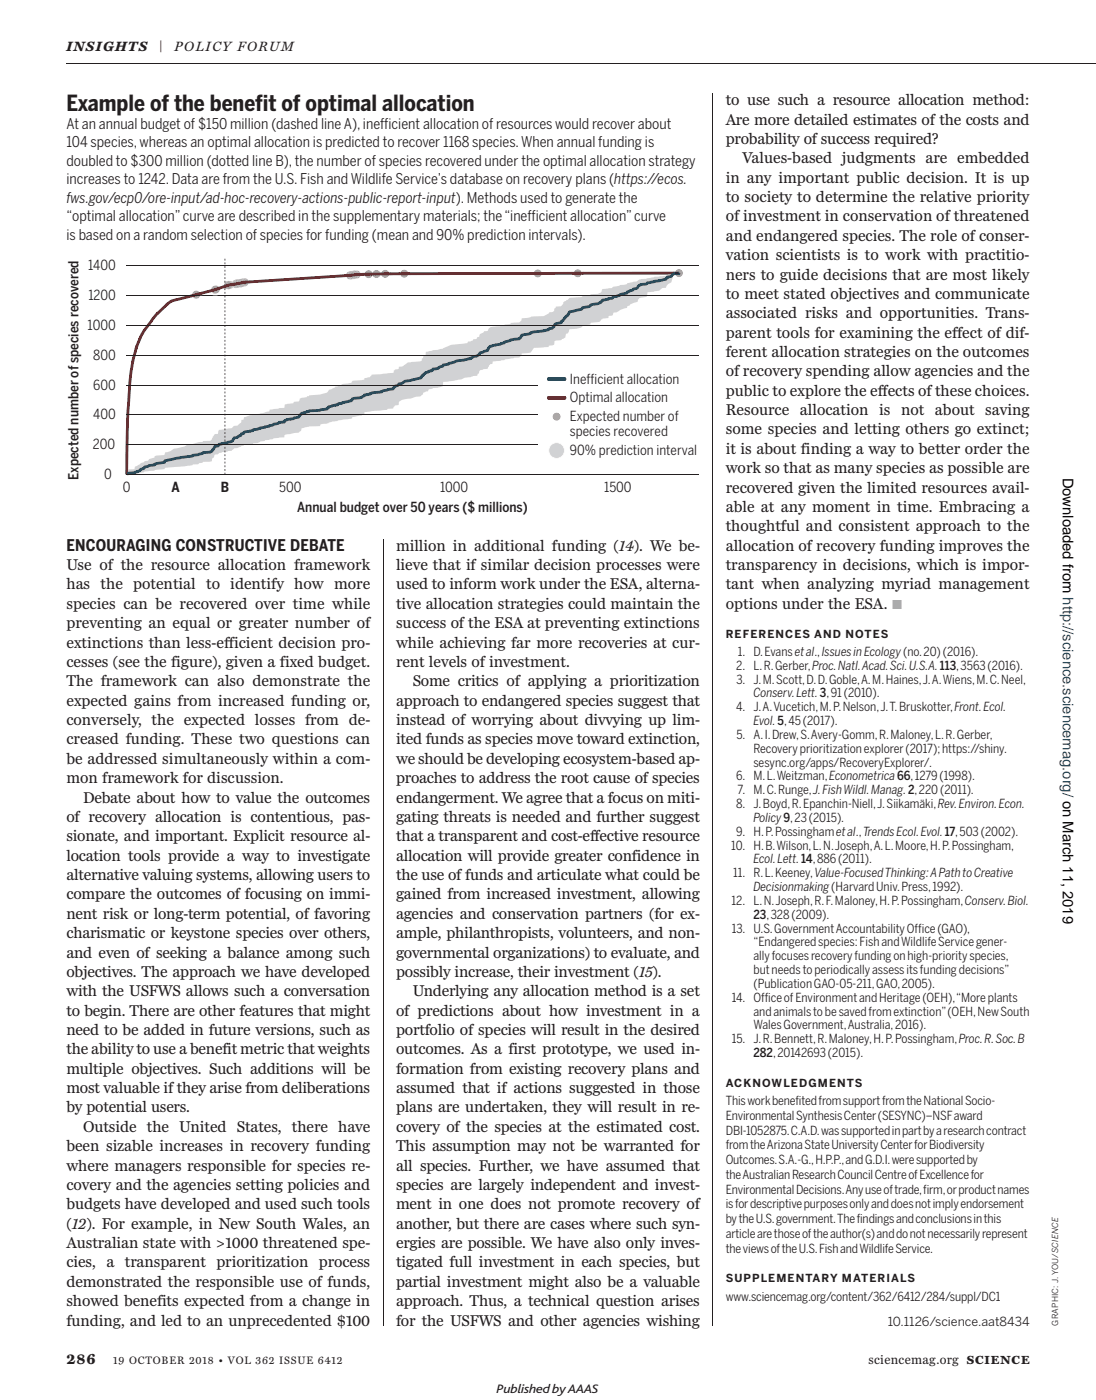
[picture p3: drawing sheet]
<svg xmlns="http://www.w3.org/2000/svg" width="210mm" height="268mm" viewBox="0 0 210 268" stroke-linecap="round" stroke-linejoin="round" font-family="sans-serif">
<defs><g id="words">
<text font-size="4.2" fill="#231f20" x="12.7" y="21.1">Example of the benefit of optimal allocation</text>
<g font-size="3.1" fill="#231f20">
<text x="138.8" y="20.1">to use such a resource allocation method:</text>
<text x="138.8" y="23.8">Are more detailed estimates of the costs and</text>
<text x="138.8" y="27.5">probability of success required?</text>
<text x="138.8" y="34.9">in any important public decision. It is up</text>
<text x="141.9" y="31.2">Values-based judgments are embedded</text>
<text x="138.8" y="38.6">to society to determine the relative priority</text>
<text x="138.8" y="42.3">of investment in conservation of threatened</text>
<text x="138.8" y="46">and endangered species. The role of conser-</text>
<text x="138.8" y="49.7">vation scientists is to work with practitio-</text>
<text x="138.8" y="53.4">ners to guide decisions that are most likely</text>
<text x="138.8" y="57.2">to meet stated objectives and communicate</text>
<text x="138.8" y="60.9">associated risks and opportunities. Trans-</text>
<text x="138.8" y="64.6">parent tools for examining the effect of dif-</text>
<text x="138.8" y="68.3">ferent allocation strategies on the outcomes</text>
<text x="138.8" y="72">of recovery spending allow agencies and the</text>
<text x="138.8" y="75.7">public to explore the effects of these choices.</text>
<text x="138.8" y="79.4">Resource allocation is not about saving</text>
<text x="138.8" y="83.1">some species and letting others go extinct;</text>
<text x="138.8" y="86.8">it is about finding a way to better order the</text>
<text x="138.8" y="90.5">work so that as many species as possible are</text>
<text x="138.8" y="94.2">recovered given the limited resources avail-</text>
<text x="138.8" y="97.9">able at any moment in time. Embracing a</text>
<text x="138.8" y="101.6">thoughtful and consistent approach to the</text>
<text x="12.7" y="105.3">ENCOURAGING CONSTRUCTIVE DEBATE</text>
<text x="75.7" y="105.3">million in additional funding (14). We be-</text>
<text x="138.8" y="105.3">allocation of recovery funding improves the</text>
<text x="12.7" y="109">Use of the resource allocation framework</text>
<text x="12.7" y="112.7">has the potential to identify how more</text>
<text x="75.7" y="109">lieve that if similar decision processes were</text>
<text x="75.7" y="112.7">used to inform work under the ESA, alterna-</text>
<text x="138.8" y="109">transparency in decisions, which is impor-</text>
<text x="138.8" y="112.7">tant when analyzing myriad management</text>
<text x="12.7" y="116.4">species can be recovered over time while</text>
<text x="75.7" y="116.4">tive allocation strategies could maintain the</text>
<text x="138.8" y="116.4">options under the ESA.</text>
<text x="12.7" y="120.1">preventing an equal or greater number of</text>
<text x="12.7" y="123.8">extinctions than less-efficient decision pro-</text>
<text x="75.7" y="120.1">success of the ESA at preventing extinctions</text>
<text x="75.7" y="123.8">while achieving far more recoveries at cur-</text>
<text x="12.7" y="127.5">cesses (see the figure), given a fixed budget.</text>
<text x="12.7" y="131.2">The framework can also demonstrate the</text>
<text x="75.7" y="127.5">rent levels of investment.</text>
<text x="78.9" y="131.2">Some critics of applying a prioritization</text>
<text x="12.7" y="134.9">expected gains from increased funding or,</text>
<text x="75.7" y="134.9">approach to endangered species suggest that</text>
<text x="12.7" y="138.6">conversely, the expected losses from de-</text>
<text x="12.7" y="142.3">creased funding. These two questions can</text>
<text x="75.7" y="138.6">instead of worrying about divvying up lim-</text>
<text x="75.7" y="142.3">ited funds as species move toward extinction,</text>
<text x="12.7" y="146.1">be addressed simultaneously within a com-</text>
<text x="12.7" y="149.8">mon framework for discussion.</text>
<text x="75.7" y="146.1">we should be developing ecosystem-based ap-</text>
<text x="75.7" y="149.8">proaches to address the root cause of species</text>
<text x="15.9" y="153.5">Debate about how to value the outcomes</text>
<text x="75.7" y="153.5">endangerment. We agree that a focus on miti-</text>
<text x="12.7" y="157.2">of recovery allocation is contentious, pas-</text>
<text x="12.7" y="160.9">sionate, and important. Explicit resource al-</text>
<text x="75.7" y="157.2">gating threats is needed and further suggest</text>
<text x="75.7" y="160.9">that a transparent and cost-effective resource</text>
<text x="12.7" y="164.6">location tools provide a way to investigate</text>
<text x="75.7" y="164.6">allocation will provide greater confidence in</text>
<text x="12.7" y="168.3">alternative valuing systems, allowing users to</text>
<text x="12.7" y="172">compare the outcomes of focusing on immi-</text>
<text x="75.7" y="168.3">the use of funds and articulate what could be</text>
<text x="75.7" y="172">gained from increased investment, allowing</text>
<text x="12.7" y="175.7">nent risk or long-term potential, of favoring</text>
<text x="12.7" y="179.4">charismatic or keystone species over others,</text>
<text x="75.7" y="175.7">agencies and conservation partners (for ex-</text>
<text x="75.7" y="179.4">ample, philanthropists, volunteers, and non-</text>
<text x="12.7" y="183.1">and even of seeking a balance among such</text>
<text x="75.7" y="183.1">governmental organizations) to evaluate, and</text>
<text x="12.7" y="186.8">objectives. The approach we have developed</text>
<text x="12.7" y="190.5">with the USFWS allows such a conversation</text>
<text x="75.7" y="186.8">possibly increase, their investment (15).</text>
<text x="78.9" y="190.5">Underlying any allocation method is a set</text>
<text x="12.7" y="194.2">to begin. There are other features that might</text>
<text x="12.7" y="197.9">need to be added in future versions, such as</text>
<text x="75.7" y="194.2">of predictions about how investment in a</text>
<text x="75.7" y="197.9">portfolio of species will result in the desired</text>
<text x="12.7" y="201.6">the ability to use a benefit metric that weights</text>
<text x="75.7" y="201.6">outcomes. As a first prototype, we used in-</text>
<text x="12.7" y="205.3">multiple objectives. Such additions will be</text>
<text x="12.7" y="209">most valuable if they arise from deliberations</text>
<text x="75.7" y="205.3">formation from existing recovery plans and</text>
<text x="75.7" y="209">assumed that if actions suggested in those</text>
<text x="12.7" y="212.7">by potential users.</text>
<text x="75.7" y="212.7">plans are undertaken, they will result in re-</text>
<text x="12.7" y="220.1">been sizable increases in recovery funding</text>
<text x="15.9" y="216.4">Outside the United States, there have</text>
<text x="75.7" y="216.4">covery of the species at the estimated cost.</text>
<text x="75.7" y="220.1">This assumption may not be warranted for</text>
<text x="12.7" y="223.8">where managers responsible for species re-</text>
<text x="12.7" y="227.5">covery and the agencies setting policies and</text>
<text x="75.7" y="223.8">all species. Further, we have assumed that</text>
<text x="75.7" y="227.5">species are largely independent and invest-</text>
<text x="12.7" y="231.2">budgets have developed and used such tools</text>
<text x="75.7" y="231.2">ment in one does not promote recovery of</text>
<text x="12.7" y="235">(12). For example, in New South Wales, an</text>
<text x="12.7" y="238.7">Australian state with &gt;1000 threatened spe-</text>
<text x="75.7" y="235">another, but there are cases where such syn-</text>
<text x="75.7" y="238.7">ergies are possible. We have also only inves-</text>
<text x="12.7" y="242.4">cies, a transparent prioritization process</text>
<text x="75.7" y="242.4">tigated full investment in each species, but</text>
<text x="12.7" y="246.1">demonstrated the responsible use of funds,</text>
<text x="12.7" y="249.8">showed benefits expected from a change in</text>
<text x="75.7" y="246.1">partial investment might also be a valuable</text>
<text x="75.7" y="249.8">approach. Thus, a technical question arises</text>
<text x="12.7" y="253.5">funding, and led to an unprecedented $100</text>
<text x="75.7" y="253.5">for the USFWS and other agencies wishing</text>
</g>
<g font-size="2.8" fill="#231f20">
<text x="12.7" y="24.7">At an annual budget of $150 million (dashed line A), inefficient allocation of resources would recover about</text>
<text x="12.7" y="28.2">104 species, whereas an optimal allocation is predicted to recover 1168 species. When annual funding is</text>
<text x="12.7" y="31.7">doubled to $300 million (dotted line B), the number of species recovered under the optimal allocation strategy</text>
<text x="12.7" y="35.3">increases to 1242. Data are from the U.S. Fish and Wildlife Service’s database on recovery plans (https://ecos.</text>
<text x="12.7" y="38.8">fws.gov/ecp0/ore-input/ad-hoc-recovery-actions-public-report-input). Methods used to generate the</text>
<text x="12.7" y="42.3">“optimal allocation” curve are described in the supplementary materials; the “inefficient allocation” curve</text>
<text x="12.7" y="45.8">is based on a random selection of species for funding (mean and 90% prediction intervals).</text>
<text x="12.7" y="260.9">286</text>
</g>
<text font-size="2.8" x="203.2" y="91.3" transform="rotate(90 203.2 91.3)">Downloaded from http://science.sciencemag.org/ on March 11, 2019</text>
<g font-size="2.6" fill="#231f20">
<text x="12.7" y="9.7">INSIGHTS</text>
<text x="33.4" y="9.7">POLICY FORUM</text>
<text x="16.8" y="51.7">1400</text>
<text x="16.9" y="57.4">1200</text>
<text x="16.7" y="63.1">1000</text>
<text x="17.8" y="68.8">800</text>
<text x="17.8" y="74.5">600</text>
<text x="109" y="73.3">Ine;cient allocation</text>
<text x="109" y="76.9">Optimal allocation</text>
<text x="17.8" y="80.2">400</text>
<text x="109" y="80.5">Expected number of</text>
<text x="109" y="83.4">species recovered</text>
<text x="17.8" y="85.9">200</text>
<text x="109" y="87">90% prediction interval</text>
<text x="15" y="91.8" transform="rotate(-90 15 91.8)">Expected number of species recovered</text>
<text x="19.9" y="91.6">0</text>
<text x="23.5" y="94.1">0</text>
<text x="32.8" y="94">A</text>
<text x="42.2" y="94">B</text>
<text x="53.4" y="94.1">500</text>
<text x="84.1" y="94.1">1000</text>
<text x="115.5" y="94.1">1500</text>
<text x="56.8" y="97.8">Annual budget over 50 years ($ millions)</text>
</g>
<text font-size="2.6" fill="#c4121a" x="30.3" y="9.5">|</text>
<text font-size="2.5" fill="#a8a9ad" x="170.5" y="116.4">j</text>
<g font-size="2.5" fill="#231f20">
<text x="166.1" y="260.9">sciencemag.org SCIENCE</text>
<text x="94.9" y="266.4">PublishedbyAAAS</text>
</g>
<g font-size="2.4" fill="#231f20">
<text x="141" y="125.4">1. D. Evanset al.,Issues in Ecology(no. 20) (2016).</text>
<text x="140.7" y="128.1">2. L. R. Gerber,Proc. Natl. Acad. Sci. U.S.A.113, 3563 (2016).</text>
<text x="140.8" y="130.7">3. J. M. Scott, D. D. Goble, A. M. Haines, J. A. Wiens, M. C. Neel,</text>
<text x="140.7" y="136">4. J. A. Vucetich, M. P. Nelson, J. T. Bruskotter,Front. Ecol.</text>
<text x="144.1" y="133.4">Conserv. Lett.3, 91 (2010).</text>
<text x="140.8" y="141.3">5. A. I. Drew, S. Avery-Gomm, R. Maloney, L. R. Gerber,</text>
<text x="144.1" y="138.6">Evol.5, 45 (2017).</text>
<text x="144.1" y="143.9">Recovery prioritization explorer (2017); https://shiny.</text>
<text x="140.8" y="149.2">6. M. L. Weitzman,Econometrica66, 1279 (1998).</text>
<text x="144.1" y="146.6">sesync.org/apps/RecoveryExplorer/.</text>
<text x="140.7" y="154.5">8. J. Boyd, R. Epanchin-Niell, J. Siikamäki,Rev. Environ. Econ.</text>
<text x="141" y="151.9">7. M. C. Runge,J. Fish Wildl. Manag.2, 220 (2011).</text>
<text x="140.8" y="159.8">9. H. P. Possinghamet al.,Trends Ecol. Evol.17, 503 (2002).</text>
<text x="144.1" y="157.2">Policy9, 23 (2015).</text>
<text x="139.8" y="162.5">10. H. B. Wilson, L. N. Joseph, A. L. Moore, H. P. Possingham,</text>
<text x="140.1" y="167.7">11. R. L. Keeney,Value-Focused Thinking: A Path to Creative</text>
<text x="144.1" y="165.1">Ecol. Lett.14, 886 (2011).</text>
<text x="139.9" y="173">12. L. N. Joseph, R. F. Maloney, H. P. Possingham,Conserv. Biol.</text>
<text x="144.1" y="170.4">Decisionmaking(Harvard Univ. Press, 1992).</text>
<text x="139.9" y="178.3">13. U.S. Government Accountability Office (GAO),</text>
<text x="144.1" y="175.7">23, 328 (2009).</text>
<text x="144.1" y="181">“Endangered species: Fish and Wildlife Service gener-</text>
<text x="144.1" y="183.6">ally focuses recovery funding on high-priority species,</text>
<text x="139.9" y="191.6">14. Office of Environment and Heritage (OEH), “More plants</text>
<text x="144.1" y="186.3">but needs to periodically assess its funding decisions”</text>
<text x="144.1" y="188.9">(Publication GAO-05-211, GAO, 2005).</text>
<text x="144.1" y="194.2">and animals to be saved from extinction” (OEH, New South</text>
<text x="144.1" y="196.9">Wales Government, Australia, 2016).</text>
<text x="139.9" y="199.5">15. J. R. Bennett, R. Maloney, H. P. Possingham,Proc. R. Soc. B</text>
<text x="144.1" y="202.1">282, 20142693 (2015).</text>
<text x="138.8" y="211.3">This work benefited from support from the National Socio-</text>
<text x="138.8" y="214.1">Environmental Synthesis Center (SESYNC)–NSF award</text>
<text x="138.8" y="217">DBI-1052875. C.A.D. was supported in part by a research contract</text>
<text x="138.8" y="219.8">from the Arizona State University Center for Biodiversity</text>
<text x="138.8" y="222.6">Outcomes. S.A.-G., H.P.P., and G.D.I. were supported by</text>
<text x="138.8" y="225.4">the Australian Research Council Centre of Excellence for</text>
<text x="138.8" y="228.2">Environmental Decisions. Any use of trade, firm, or product names</text>
<text x="138.8" y="231.1">is for descriptive purposes only and does not imply endorsement</text>
<text x="138.8" y="233.9">by the U.S. government. The findings and conclusions in this</text>
<text x="138.8" y="236.7">article are those of the author(s) and do not necessarily represent</text>
<text x="138.8" y="239.5">the views of the U.S. Fish and Wildlife Service.</text>
<text x="138.8" y="248.7">www.sciencemag.org/content/362/6412/284/suppl/DC1</text>
<text x="169.7" y="253.5">10.1126/science.aat8434</text>
</g>
<g font-size="2.1" fill="#231f20">
<text x="138.8" y="122.1">REFERENCES AND NOTES</text>
<text x="138.8" y="207.8">ACKNOWLEDGMENTS</text>
<text x="138.8" y="245.2">SUPPLEMENTARY MATERIALS</text>
<text x="21.6" y="260.9">19 OCTOBER 2018 • VOL 362 ISSUE 6412</text>
</g>
<text font-size="1.6" fill="#231f20" x="202.3" y="253.5" transform="rotate(-90 202.3 253.5)">GRAPHIC: J. YOU/SCIENCE</text>
</g></defs>
<path d="M12.7 12.2h196.9M136.3 17.8v235.7M73.2 103v150.5" fill="none" stroke="#231f20" stroke-width=".19"/>
<path d="M30 59.7l1.7-1.6 .2 .1-.2-.1 .1-.1 .2-.1 .1 .2-.3-.1 .1-.1 .8-.6 4.7-1.2 .1 .3-.2-.2 .2-.1 3.6-1 2.5-.8 1.6-.3v.3h-.2a1.09 1.09 0 0 1 1-.4l.3-.1 .1 .3h-.3l.1-.2 .6-.2 23.7-1.5 59.3-.2v.5l-59.3 .2-23.7 1.5v-.2l.1 .2-.1 .1h-.4v-.3h.2v.3l-1.3 .2-.1-.2h.3l-.2 .2-1.5 .3-2.6 .8-3.6 1-.1-.3 .3 .1-.2 .2-4.7 1.2-.1-.2 .2 .2-.2 .1-.1-.3 .2 .2-.2 .2-.2-.3 .2 .2-.4 .3-.2-.1h.2l-.2 .3-.1-.3 .2 .2-.1 .1-.2-.2 .2 .2-1.7 1.6-.2 .1-.1-.2 .3 .1-.2 .2-.2-.2 .2 .1-2.5 3.3-.2-.1 .3 .1-.1 .1-.3 .5-.2-.2 .2 .2-.3 .6-.3-.1h.3l-.1 .4-.3-.2 .3 .1-.1 .3-.2-.2 .2 .1-.5 1.3-.2-.1h.2l-.1 .5-.3-.2 .3 .1v.1l-.1 .1-.2-.1h.2v.5l-.5 2-.3-.1 .2 .1-.1 .9h-.3h.3l-.4 2.6-.4 5.9-.2 12.1h-.5l.2-12.1 .4-6 .1-.4 .2 .1-.2-.1 .4-3.1 .1-.1 .2 .1-.3-.1 .6-2.4 .1-.2 .2 .2-.2-.1v-.1l.3 .1h-.3l.1-.3h.3l-.3-.1 .6-1.4 .2 .2-.3-.1 .1-.2 .1-.1 .2 .1h-.2v-.3l.7-1.1 1.6-2.3 1-1.1 .2 .2-.2-.2z" fill="#9d070d"/>
<path d="M24.5 89.8l1.2-.1 .1-.5 1.1-.6 .6-.2 .2-.3h.5l.3-.3 1-.3 .1-.3 1.8-.2 .2-.5a2.87 2.87 0 0 0 1.8-.7l1.9-.4 .5-.4h1l1.1-.4 .8-.1 .1-.2h1.4l.3-.3 .5-.9 .7-.1 .2-.8 2.4-.3 .5-.5h.6l.7-.6 .1-.5h.4v-.5l1.2-.4 1.4-.2 2.2-.5 .2-.4 2.8-.3 .1-.7 1.6-.2 .1-.3 .9-.1 .2-.5 .4-.1 1-.2v-.1l.4-.1v-.1l2.1-.2 1.3-.3 .4-.6 .5-.1 .7-.3v-.2l1.2-.3v-.1l1.9-.3 .2-.4 2.3-.2v-.3l1.1-.2 .3-.5 4.1-.3 .1-.5 .2-.1 .7-.2 .1-.4h.5l.5-.3a1.59 1.59 0 0 1 1.4-.6l1.7-.1 .2-.1 .1-.4 .2-.1a.57 .57 0 0 1 .5-.6v-.6l3.2-.6 .7-.4a11.6 11.6 0 0 1 4-.7l.2-.3h.5l.4-.2 .1-.2 .6-.1 .2-.3 .3-.1 .2-.5 .6-.3 .2-.3h.6l.3-.5 .2-.2 1.9-.2 .2-.2 1.7-.2 .2-.3h1.6l.4-.4 .1-.4 1.3-.2 .4-.2h1.7a2 2 0 0 0 1.8-.8h.6l.3-.2 .1-.5 .2-.1 .1-.3h1l.4-.5v-.3l.9-.5 .3-.3 2.2-.2 .3-.2 1.3-.1 .3-.2 1.4-.1a1.01 1.01 0 0 0 .8-.9l1.8-.2 .3-.3 2-.3 .6-.2 .1-.2 1.7-.3 .9-.4 .9-.1 1.6-.4 2.2-.1 .1-.2 .9-.1 .3-.2 1.2-.1v.2h-.7l-.5 .4-.2 1.2-.7 .3-.4 .7-.7 .1-.5 .5-2.3 .3-.2 .8-1.4 .3-.4 .7-1.3 .5-.2 .3h-.3l-.1 .4-1.3 .4-.7 .4-.6 .1-.3 .6h-.6l-.1 .4-1.1 .1-.5 .6-1.7 .2-.2 .4-1.4 .2-.3 .4-2.2 .3-.3 .7-.3 .1-.2 .8-.8 .4-1.3 .2-.1 .7-1 .2v.3l-2.8 .1-.6 .9-1.7 .2-.1 .4-.4 .4h-1l-2.7 .6-1.4 .1-.1 .5h-.4l-.2 .2-.3 .7-1.4 .3-.2 .6-.3 .1v.3l-2.4 .4-.7 .4-1.3 .2-2.2 .2-.1 .9-2.6 .6-.2 .3-.9 .3v.3l-.5 .4-3.5 .7-.6 .3-.1 .6-.6 .1-.5 .6-1 .1-.1 .2-4.3 .4v.4h-.4l-.1 .3-1.8 .2-.2 .4-3.7 .5-1 .4-1.2 .2-.1 .3h-2.1l-1.4 .4-.1 .4-.5 .4-2.5 .4-.2 .1v.4l-1 .1-2.8 .5v.1l-.8 .1-.6 .3-.7 .1-.2 .1-1.4 .1-1.6 .7h-.5l-.4 .5-2 .3v.1h-.5l-.2 .3h-.6l-.3 .6-.2 .2-.1 .5-.3 .1h-1.4l-.1 .2-.6 .1-.3 .2h-.9l-.1 .1-1.5 .3-3.7 .2-.2 .3-3.7 .4-.9 .4-2.5 .2z" fill="#d1d2d4"/>
<path d="M24.2 90.4l.3-.2 1.1-.1 .6-.2 .1 .3-.3-.1 .1-.1 .6-.3 .1 .3-.3-.1 .3-.4 .6-.1v.2l-.2-.2 .2-.1 .1 .2h-.2l.3-.5 .9-.2 .9-.1 .1 .2-.2-.1 .1-.2 .4-.2 1.6-.2v.2l-.2-.1 .2-.3 .1 .2-.2-.1 .2-.3 4.3-.8 1-.1v.3h-.3l.3-.4 1.9-.4 .1 .2h-.2l.2-.3 1.4-.1v.3l-.2-.2 .1-.1 .4-.3 .2 .2-.3-.1 .1-.2 .2-.2 .1 .3-.2-.1 .3-.7 .7-.1 .1 .3-.3-.1 .4-.5 .6-.1v.3h-.3l.3-.3 1.8-.4 .2 .2-.3-.1 .3-.4 .2 .2-.3-.1 .3-.5 .7-.1 .1 .2-.2-.1 .1-.2 .4-.2 .1 .3-.3-.2 .5-.2v.3l-.2-.1 .1-.3 .2-.2 .4-.1 .1 .3-.3-.1 .3-.4 1.1-.2v.3l-.1-.2 .1-.1 .6-.1v.2h-.2l.3-.4 .8-.1 .1 .2-.2-.2h.1l.5-.2v.3h-.2l.1-.3 1-.2v.3l-.2-.1a.9 .9 0 0 1 1-.3v.2l-.1-.2 .1-.1 .2 .2h-.3l.2-.3 1.7-.5 .2 .2h-.3l.3-.3 .9-.1 .1 .3-.3-.1 .1-.3 .7-.4h.6v.3l-.2-.2 .1-.1 .8-.2 .8-.2 .1 .2-.2-.1 .1-.2 .1-.1 .2 .2-.3-.1 .5-.6 .6-.1 .1 .3-.3-.2 .2-.1 .5-.2 .1 .3-.3-.1 .1-.2 .5-.1 .1 .3-.3-.1 .3-.3 1.5-.1 1.9-.3v.3l-.2-.1 .1-.2 .3-.2 .1 .3-.3-.1 .2-.3 .7-.2v.3l-.2-.2 .1-.1 .8-.2v.3l-.3-.1 .3-.2h.4v.2h-.2l.3-.4 .6-.1 .1 .2h-.3l.2-.3 .3-.1 .1 .3-.2-.1v-.1l1.3-.4h.4l.1 .2-.2-.1 .2-.3 .1 .2h-.2l.2-.4 1.7-.3 .5-.3 .2 .2h-.3l.3-.3 .5-.1v.3l-.2-.1v-.2l.8-.1v.2h-.3l.1-.2 .4-.2 1.9-.2 .1 .2h-.3l.1-.2 .4-.2 1.8-.4 .2 .2-.2-.1 .1-.3 .2-.1 .1 .2-.2-.1 .2-.2 .2 .1h-.3l.1-.2 .6-.2 .2 .2-.3-.1 .2-.3 .7-.1v.2l-.2-.2 .8-.5 2.9-.6 .1 .3-.2-.2 .2-.1 .1 .2-.2-.1v-.1l.1-.2 .2 .2-.2-.1 .4-.3 .1 .2-.3-.1 .3-.4 .3-.1 .1 .2-.3-.1 .3-.3 .5-.1 .1 .2-.2-.1 .1-.2 .7-.1v.2l-.2-.1 .3-.2 .1 .2-.3-.1 .4-.4 .9-.1 .1 .3-.3-.1 .2-.3a.81 .81 0 0 1 1-.2h-.3l.2-.3 1.1-.2v.2l-.2-.1 .2-.2 1.6-.6 2.7-.4v.3h-.3l.2-.3 .2 .2-.3-.1 .1-.2 .5-.3 .7-.1 .6-.6 1.5-.4v.2h-.2v-.3l.3-.3 .1 .2-.2-.1 .4-.5 .1 .3-.2-.1 .1-.2 1.1-.3v.3l-.2-.2 .2-.1 .9-.2 .2 .2-.3-.1 .1-.1 .8-.2v.3l-.2-.2 .2-.2 1.2-.5 1.7-.2v.3l-.3-.1 .3-.3 .1 .2-.2-.1 .2-.3h.3h-.3l.3-.4 1.7-.3 .1 .2h-.3l.1-.3 .7-.2 2-.2v.3l-.3-.1 .2-.2 .9-.2 .1 .3-.3-.1 .3-.4 .5-.1 .4-.2 .1 .2-.2-.1 .2-.5 .3-.2 1-.2 .1 .2h-.3l.2-.3 .2 .2h-.3l.1-.3 .2 .1h-.2v-.2l.4-.2 .1 .2h-.3l.1-.1 .4-.6 .2 .2h-.3l.3-.4 .2 .2-.3-.1 .2-.2 .2-.2 .2 .3-.3-.1 .1-.1 .2-.4 .2 .1h-.3l.4-.4 2.2-.5 .1 .2-.3-.1 .3-.2 .2 .1h-.3l.3-.3 1.4-.3v.2l-.2-.2 .3-.3 1.3-.2 .6-.2 .1 .2h-.3v-.2l.6-.5 1-.2 .1 .3-.2-.1 .1-.2 .8-.1v.2l-.2-.1 .4-.4 .6-.1 .1 .3-.3-.2 .1-.1 .7-.2v.3l-.2-.1 .4-.4 1.2-.2 .1 .2-.3-.1 .2-.3 .5-.1v.2l-.2-.1 .1-.2 1.4-.5 .4-.5 .2 .2-.3-.1 .3-.2 .3-.1v.3l-.2-.2 .2-.1 .9-.1 .4-.3 1.2-.2v.3l-.2-.2 .3-.2 .9-.1 .1 .3-.3-.1 .1-.1 1.4-.4v.3l-.2-.1a.55 .55 0 0 1 .5-.5l.1 .2h-.3l.3-.3 .5-.1 .3 .1-.3-.1 .2-.2 .2 .2-.3-.1 .2-.3 .6-.1 .7-.1v.3l-.2-.1 .5 .1-.3 .2-1.1 .2-.1-.3 .3 .1-.3 .4-.1-.3 .2 .1-.2 .3-.7 .2-.1-.2h.3l-.1 .2-.4 .2-.1-.2h.2l-.2 .5-1.3 .2v-.2h.2l-.1 .2-1.1 .1v-.2l.2 .1-.1 .2-.8 .2h-.6v-.2l.2 .1-.5 .4-.9 .1v-.3l.2 .2-.5 .2-.1-.2h.3l-.1 .2-.6 .6-1.7 .6-.2-.1h.3l-.3 .4-1.3 .4-.2-.2h.3l-.2 .3-.5 .1-.1-.3 .2 .2-.2 .1-.5 .1-.1-.3 .2 .2-.3 .3-.1-.3 .2 .1-.2 .3-.7 .1v-.3h.2l-.2 .4-1.2 .2v-.3l.2 .1-.3 .4-.2-.2 .3 .1-.1 .2-.6 .3-1.4 .3-.2-.2h.3l-.1 .2-.4 .3-1.3 .2v-.3l.2 .2-.2-.1h.2v.2l-.4 .3-2.2 .5-.2-.2 .3 .1-.2 .4-.3-.1h.3l-.1 .3-.4 .3-.1-.3 .2 .1-.5 .6-.1-.3 .3 .1-.1 .2-.5 .5-.2-.2h.3l-.1 .3-.2-.2 .2 .1-.2 .3-.1-.2h.2l-.1 .2-1 .2-.7 .9-1.6 .5-.1-.3 .3 .1-.3 .2-2.4 .3-.1-.2h.3l-.1 .2a1.83 1.83 0 0 1-1.4 .4l-.4 .1-.2-.1h.3l-.1 .2-.2 .4-.2-.2 .2 .1-.4 .4-1.6 .2v-.3l.1 .2-.1 .1-1.9 .6v-.2l.2 .1-.3 .3-.9 .1v-.3l.2 .2-.1 .1-1.1 .3-.1-.3 .3 .1-.3 .4-.2-.2 .2 .1-.2 .3-.2-.1h.3l-.2 .4-1.5 .5-.1-.2 .2 .1-.1 .2-.2-.2h.3l-.2 .4-1.5 .7h-.2v-.3l.3 .1-.2 .2-.2-.2 .3 .1-.3 .2-2.5 .5-1.2 .4h-.5v-.2l.2 .1-.1 .3-.5 .1h-.6l-.1-.2 .3 .1-.2 .3-.8 .4-.2-.2 .2 .1-.2 .2-1 .1v-.2l.2 .1-.3 .4h-.1l-.1-.2 .2 .1-.1 .1-.5 .1-.1-.2 .2 .1-.1 .2-.6 .2-.1-.3 .2 .2-.5 .5-.2-.2h.3l-.2 .3-.2 .1-.1-.2 .2 .1h-.3l.3 .1-.2 .2-.2-.2 .3 .1-.3 .3-.1-.2 .2 .1-.1 .1-3 .7-.6 .4-.6 .1v-.3l.2 .1-.2 .3-.1-.2h.2v.2l-.8 .3v-.3h.2v.2l-.2 .2-.2-.2h.3l-.3 .3-.1-.2 .3 .1-.4 .4-1 .1-.1-.2 .2 .2-.2 .1-1 .3-.1-.2h.2l-.2 .3-2.1 .3-.1-.2h.3l-.1 .2-.7 .2-.1-.3 .3 .1-.1 .2-.7 .1v-.3l.2 .1v.2l-.7 .4-1.6 .3-.3-.2 .3 .1v.1l-.4 .4-1.5 .3-.1-.3 .3 .1-.1 .2-.4 .1-.1-.2 .2 .1-.2 .2-.5 .1-.1-.3 .3 .1-.3 .3-.2-.2h.3l-.1 .2-.6 .1v-.2h.3l-.1 .2-.8 .2v-.3l.2 .1-.2 .2-.6 .1v-.2l.2 .1v.1l-.4 .3-.1-.2h.2l-.3 .4-1.9 .3h-1.5v-.3l.3 .2-.1 .2-.6 .1v-.3l.2 .1v.1l-.6 .2-.1-.2 .3 .1-.3 .2-.5 .1v-.3l.2 .2-.5 .4-.1-.3 .3 .2-.2 .2-.2-.2 .3 .1-.3 .4-.9 .2-.1-.3 .2 .2-.2 .2-.6 .1-.1-.3 .3 .1-.3 .2-.6 .1v-.3l.2 .1-.1 .1-.4 .2-.1-.2 .2 .1h-.3l.3 .1-.3 .4h-1v-.2l.2 .1-.3 .3-1.7 .4v-.2h.2l-.2 .4-.9 .1-.1-.3 .3 .1-.2 .3-.9 .1v-.3l.2 .1-.1 .2-.5 .2-.1-.3 .2 .2-.2 .1-.8 .1-.1-.2 .2 .1-.2 .3-.6 .1v-.3l.2 .2-.2 .1-1 .2-.2-.1h.2l-.1 .3-.5 .1v-.3l.2 .1-.1 .4-.4 .2-.1-.3 .2 .1-.4 .3-.1-.2 .2 .1-.3 .3-.6 .1v-.3l.2 .1-.4 .7h-.1l-.1-.2 .2 .1-.2 .3-2 .4v-.3l.3 .1-.3 .3h-.5v-.3l.2 .2-.2 .3-.2-.2 .2 .1-.2 .2-.6 .1v-.3l.2 .1-.2 .6-.3 .2-.1-.2h.2v.2l-.6 .5-1.4 .1-.1-.3 .3 .1-.3 .4-1.8 .3-.2-.2 .3 .1-.3 .3-2.1 .2-3.1 .7v-.3l.2 .1-.3 .5-1.9 .3v-.2h.2l-.2 .4-1 .1-.9 .3-.1-.2 .2 .1-.2 .3-.6 .2-.1-.2 .2 .1-.2 .3-.5 .2-.1-.3 .2 .1-.1 .2-.5 .1-.1-.2 .2 .2-.2 .1-1.3 .1v-.2l.3 .1-.4 .3z" fill="#005e80"/>
<path d="M42.9 90.4h.2v.3h-.2zM42.9 89.7h.2v.3h-.2zM42.9 89h.2v.3h-.2zM42.9 88.3h.2v.3h-.2zM42.9 87.6h.2v.3h-.2zM42.9 86.9h.2v.3h-.2zM42.9 86.2h.2v.3h-.2zM42.9 85.5h.2v.3h-.2zM42.9 84.7h.2v.4h-.2zM42.9 84h.2v.4h-.2zM42.9 83.3h.2v.4h-.2zM42.9 82.6h.2v.4h-.2zM42.9 81.9h.2v.4h-.2zM42.9 81.2h.2v.4h-.2zM42.9 80.5h.2v.4h-.2zM42.9 79.8h.2v.4h-.2zM42.9 79.1h.2v.4h-.2zM42.9 78.4h.2v.3h-.2zM42.9 77.7h.2v.3h-.2zM42.9 77h.2v.3h-.2zM42.9 76.3h.2v.3h-.2zM42.9 75.6h.2v.3h-.2zM42.9 74.9h.2v.3h-.2zM42.9 74.2h.2v.3h-.2zM42.9 73.5h.2v.3h-.2zM42.9 72.8h.2v.3h-.2zM42.9 72h.2v.4h-.2zM42.9 71.3h.2v.4h-.2zM42.9 70.6h.2v.4h-.2zM42.9 69.9h.2v.4h-.2zM42.9 69.2h.2v.4h-.2zM42.9 68.5h.2v.4h-.2zM42.9 67.8h.2v.4h-.2zM42.9 67.1h.2v.4h-.2zM42.9 66.4h.2v.4h-.2zM42.9 65.7h.2v.3h-.2zM42.9 65h.2v.3h-.2zM42.9 64.3h.2v.3h-.2zM42.9 63.6h.2v.3h-.2zM42.9 62.9h.2v.3h-.2zM42.9 62.2h.2v.3h-.2zM42.9 61.5h.2v.3h-.2zM42.9 60.8h.2v.3h-.2zM42.9 60.1h.2v.3h-.2zM42.9 59.3h.2v.4h-.2zM42.9 58.6h.2v.4h-.2zM42.9 57.9h.2v.4h-.2zM42.9 57.2h.2v.4h-.2zM42.9 56.5h.2v.4h-.2zM42.9 55.8h.2v.4h-.2zM42.9 55.1h.2v.4h-.2zM42.9 54.4h.2v.4h-.2zM42.9 53.7h.2v.4h-.2zM42.9 53h.2v.3h-.2zM42.9 52.3h.2v.3h-.2zM42.9 51.6h.2v.3h-.2zM42.9 50.9h.2v.3h-.2zM42.9 50.2h.2v.3h-.2zM42.9 49.5h.2v.3h-.2z" fill="#231f20"/>
<path d="M24.2 56.5h109.5M24.2 50.8h109.5M24.2 62.2h109.5M24.2 67.9h109.5M24.2 73.6h109.5M24.2 79.3h109.5M24.2 85h109.5M24.2 90.7h109.5" fill="none" stroke="#231f20" stroke-width=".19"/>
<g fill="#fff">
<path d="M102.8 71.6h30.9v17.5h-30.9z"/>
<path d="M36.5 56.9a1.16 1.16 0 0 0 1.2 .6 1.16 1.16 0 0 0 .9-.9 1.14 1.14 0 0 1-.9 .9 1.14 1.14 0 0 1-1.2-.6z"/>
</g>
<path d="M36.4 56.6l.1 .3z" fill="#9d070d"/>
<path d="M38.7 56.3l-.1 .2z" fill="#fff"/>
<path d="M36.4 56.4v.1z" fill="#9d070d"/>
<path d="M38.6 56.5v.1zM36.4 56.5v.1z" fill="#231f20"/>
<path d="M36.9 56.8l1.4-.2a.79 .79 0 0 1-1.4 .2z" fill="#df887c"/>
<path d="M36.8 56.6h.9l-.8 .2z" fill="#9d070d"/>
<path d="M38 56.5l.3-.1zM37 55.8a.79 .79 0 0 1 1.1 .1l-1.4 .4z" fill="#df887c"/>
<path d="M36.7 56.3l1.4-.4 .2 .5-1.6 .1z" fill="#9d070d"/>
<path d="M36.7 56.5h1.6v.1h-1.5z" fill="#200000"/>
<path d="M37 55.8a.79 .79 0 0 1 1.2 .1 .8 .8 0 0 0-.9-.3 .8 .8 0 0 0-.6 .7z" fill="#df887c"/>
<path d="M36.6 56.3h.1zM38.1 55.9l.2 .4z" fill="#9d070d"/>
<path d="M36.6 55.6a1.14 1.14 0 0 1 1.9 .2 1.15 1.15 0 0 0-1.3-.6 1.15 1.15 0 0 0-.8 1.1z" fill="#fff"/>
<path d="M38.5 55.8l.2 .5z" fill="#9d070d"/>
<path d="M36.5 56.9l.4-.1a.79 .79 0 0 0 .7 .3 .79 .79 0 0 0 .7-.5h.3a1.14 1.14 0 0 1-.9 .9 1.14 1.14 0 0 1-1.2-.6z" fill="#fff"/>
<path d="M36.4 56.6h.4l.1 .2-.4 .1z" fill="#9d070d"/>
<path d="M38.3 56.4l.4-.1-.1 .2zM36.6 55.7a1.14 1.14 0 0 1 1.9 .1l-.3 .1a.79 .79 0 0 0-.9-.3 .79 .79 0 0 0-.6 .7h-.3z" fill="#fff"/>
<path d="M38.2 55.9l.3-.1 .2 .5-.4 .1zM36.6 56.3h.1z" fill="#9d070d"/>
<path d="M36.4 56.4h.3v.1h-.3z" fill="#9d070d"/>
<path d="M38.3 56.5h.3v.1h-.3zM36.4 56.5l.4 .1h-.4z" fill="#231f20"/>
<path d="M36.9 56.8a.81 .81 0 0 0 1.4-.2 .79 .79 0 0 1-.7 .5 .79 .79 0 0 1-.7-.3z" fill="#df887c"/>
<path d="M36.8 56.6l.1 .2z" fill="#9d070d"/>
<path d="M36.5 56.4l.2-.1v.2z" fill="#9d070d"/>
<path d="M38.3 56.5v.1zM36.7 56.5l.1 .1z" fill="#200000"/>
<path d="M36.4 56.3h.2z" fill="#fff"/>
<path d="M36.4 56.4l.3-.1z" fill="#9d070d"/>
<path d="M41.4 56.5l.2-.1zM40.1 55.9l.9 .6a.96 .96 0 0 1-.9-.6z" fill="#fff"/>
<path d="M40 55.4l.2 .5z" fill="#9d070d"/>
<path d="M40.8 56.5h.7z" fill="#231f20"/>
<g fill="#fff">
<path d="M40.5 54.5l.3-.2a.91 .91 0 0 0-.7 1.1 .78 .78 0 0 1 .4-.9z"/>
<path d="M40.8 54.3h.1z"/>
<path d="M41.4 56.5l.2-.1zM40.2 55.9l.4 .4 .6 .2-.7-.2z"/>
</g>
<path d="M40.1 55.4l.2 .5z" fill="#9d070d"/>
<path d="M41 56.5h.4z" fill="#231f20"/>
<path d="M40.5 54.5l.3-.2a1.14 1.14 0 0 0-.7 1h.2l-.2 .1v-.4z" fill="#fff"/>
<path d="M40.6 55.8l1.3-.4a.7 .7 0 0 1-.5 .7 .7 .7 0 0 1-.8-.3zM40.7 54.8l.4-.2 .7 .3-1.3 .4z" fill="#df887c"/>
<path d="M40.5 55.3l1.3-.4 .1 .5-1.3 .4z" fill="#9d070d"/>
<path d="M41.9 55.4h.1a.79 .79 0 0 1-.5 .7l.4-.4zM40.9 54.6h.6l.3 .3-.4-.3z" fill="#df887c"/>
<path d="M41.8 54.9l.1 .1 .1 .4z" fill="#9d070d"/>
<path d="M42 55.4l.1-.1a.79 .79 0 0 1-.6 .8 .79 .79 0 0 0 .5-.7zM41 54.6h.5l.4 .2-.4-.2z" fill="#df887c"/>
<path d="M41.8 54.9l.3 .4z" fill="#9d070d"/>
<path d="M42.4 55.2v.2a1.14 1.14 0 0 1-.8 1 1.14 1.14 0 0 0 .8-1.2zM40.9 54.3l.7-.1 .6 .5-.7-.4z" fill="#fff"/>
<path d="M42.2 54.7l.2 .5z" fill="#9d070d"/>
<path d="M40.6 55.8l.4 .3h.5h-.5z" fill="#df887c"/>
<path d="M40.4 55.4l.1-.1 .1 .5z" fill="#9d070d"/>
<path d="M40.7 54.8l.2-.2-.5 .7z" fill="#df887c"/>
<path d="M40.9 54.6h.1z" fill="#df887c"/>
<path d="M42.3 55.3l.1 .1a1.14 1.14 0 0 1-.8 1 1.14 1.14 0 0 0 .7-1.1zM40.8 54.3a1.12 1.12 0 0 1 1.4 .4 1.34 1.34 0 0 0-1.4-.4z" fill="#fff"/>
<path d="M42.1 54.8l.3 .4z" fill="#9d070d"/>
<path d="M40.3 55.9l.2-.1a.88 .88 0 0 0 .9 .3 .88 .88 0 0 0 .7-.8h.2a1.06 1.06 0 0 1-.8 1.2 1.06 1.06 0 0 1-1.2-.6zM40.5 54.5a1.06 1.06 0 0 1 1.6 .3h-.2a.97 .97 0 0 0-1.6 .5h-.2l.1-.3z" fill="#fff"/>
<path d="M40.1 55.4h.3l.1 .4a.33 .33 0 0 1-.4-.4zM41.9 54.8a.33 .33 0 0 1 .4 .5h-.2z" fill="#9d070d"/>
<path d="M41.2 56.5h.2z" fill="#231f20"/>
<path d="M40.1 55.3h.2z" fill="#fff"/>
<path d="M40.2 55.4l.2-.1z" fill="#9d070d"/>
<path d="M40.5 55.8a.94 .94 0 0 0 1 .3h-.6z" fill="#df887c"/>
<path d="M40.2 55.4h.2l.2 .4-.2-.4z" fill="#9d070d"/>
<path d="M40.6 54.8l.3-.2-.5 .7z" fill="#df887c"/>
<path d="M40.1 55.4h.3z" fill="#9d070d"/>
<path d="M43 55.5l1 .1-.6 .1zM42.7 55.1h.1l.1 .3zM42.5 54.5l.1 .1z" fill="#fff"/>
<path d="M42.5 54.6h.1l.2 .5h-.1z" fill="#9d070d"/>
<path d="M42.9 55.3l.2 .2z" fill="#231f20"/>
<g fill="#fff">
<path d="M42.7 53.8l.6-.4a1.14 1.14 0 0 0-.7 1.1h.2h-.3z"/>
<path d="M43.3 53.4h.4z"/>
<path d="M43 53.6l.6-.2-.7 .3-.1 .8h-.2v-.4z"/>
</g>
<path d="M42.9 53.7h.2l-.2 .2z" fill="#231f20"/>
<path d="M43.1 55.3l.8 .3h-.2a.55 .55 0 0 1-.6-.3zM42.8 55.1h.1v.2zM42.6 54.5h.2z" fill="#fff"/>
<path d="M42.6 54.6l.2-.1 .1 .6h-.1z" fill="#9d070d"/>
<path d="M42.9 55.1l.2 .3z" fill="#231f20"/>
<path d="M42.6 54.5h.2z" fill="#fff"/>
<path d="M43.3 54.9l.8-.2 .1 .3-.3 .3zM43.4 53.9l.2-.2 .5 .2a.43 .43 0 0 1-.6 .4l-.4 .1z" fill="#df887c"/>
<path d="M43.1 54.4l.9-.2 .1 .5-.8 .2z" fill="#9d070d"/>
<g fill="#df887c">
<path d="M43.9 55.3l.4-.2zM43.6 53.7l.5 .1z"/>
<path d="M43.9 55.3l.5-.2zM43.8 53.7h.3z"/>
</g>
<g fill="#fff">
<path d="M44 55.6l.7-.3zM43.7 53.4h.7z"/>
<path d="M44 55.6l.6-.3zM43.6 53.4l.7 .1z"/>
</g>
<path d="M43 55l.9 .3h-.5z" fill="#df887c"/>
<path d="M42.8 54.5h.1l.2 .5h-.1z" fill="#9d070d"/>
<path d="M42.9 54.5l.1 .3z" fill="#200000"/>
<path d="M43.1 54l.3-.2-.6 .7z" fill="#df887c"/>
<path d="M43.1 54l-.1 .1z" fill="#200000"/>
<path d="M42.9 55.1l.1-.1a1.79 1.79 0 0 0 1.4 .2l.1 .1a.8 .8 0 0 1-.8 .3 .8 .8 0 0 1-.6-.5z" fill="#fff"/>
<path d="M42.8 54.5l.2 .5z" fill="#9d070d"/>
<path d="M43 55.1h.1v.2z" fill="#231f20"/>
<path d="M42.9 53.9l.1 .2-.2 .4zM43.1 53.7a.68 .68 0 0 1 1.1 0l-1.1 .3z" fill="#fff"/>
<path d="M43.1 53.7v.3l-.2 .1z" fill="#231f20"/>
<path d="M42.8 54.5h.1z" fill="#df887c"/>
<path d="M43.1 55l.2-.1 .6 .4h-.4z" fill="#df887c"/>
<path d="M43.1 54.5l.2 .4-.2 .1-.1-.2z" fill="#9d070d"/>
<path d="M42.9 54.5h.2v.3z" fill="#200000"/>
<path d="M43.2 53.9l.4-.2-.4 .4-.1 .3h-.2z" fill="#df887c"/>
<path d="M42.9 54.4l.2 .1z" fill="#200000"/>
<path d="M43.4 53.8l.4-.1z" fill="#df887c"/>
<path d="M44.7 55.3l.6 .1z" fill="#fff"/>
<path d="M44.1 54.7h.1v.3z" fill="#df887c"/>
<path d="M44 54.3l.2 .4h-.1z" fill="#9d070d"/>
<g fill="#df887c">
<path d="M44.3 54.9v.2z"/>
<path d="M44.3 55l.1 .1z"/>
</g>
<g fill="#fff">
<path d="M44.6 55.2l.1 .1z"/>
<path d="M44.4 55.1l.2 .1z"/>
<path d="M44.4 53.4l.3-.2z"/>
</g>
<path d="M44.1 53.9l-.1 .3z" fill="#df887c"/>
<path d="M44 54.2l.1 .1z" fill="#9d070d"/>
<g fill="#df887c">
<path d="M44.1 53.8v.1z"/>
<path d="M44.1 53.7l.1 .1z"/>
</g>
<g fill="#fff">
<path d="M44.2 53.6l-.1 .1z"/>
<path d="M45.3 55.4l.4-.1z"/>
<path d="M44.7 55.3h.9l-.6 .1z"/>
</g>
<path d="M44.2 54.7l.1 .2z" fill="#df887c"/>
<path d="M44.1 54.3l.1 .4z" fill="#9d070d"/>
<path d="M44.4 55v.1z" fill="#df887c"/>
<g fill="#fff">
<path d="M44.6 55.2l.1 .1z"/>
<path d="M44.4 55.1l.2 .1z"/>
</g>
<g fill="#fff">
<path d="M44.7 53.2l.4-.1z"/>
<path d="M44.4 53.5l.6-.3z"/>
</g>
<path d="M44.1 53.9v.3z" fill="#df887c"/>
<path d="M44.2 53.8v.1z" fill="#df887c"/>
<g fill="#fff">
<path d="M44.4 53.5h-.1z"/>
<path d="M44.3 53.6l-.1 .2z"/>
<path d="M44.4 53.5l.5-.3z"/>
</g>
<path d="M44.1 53.9l.2 .3h-.2z" fill="#df887c"/>
<path d="M44.1 54.2h.2z" fill="#9d070d"/>
<g fill="#df887c">
<path d="M44.2 53.9l.1 .2z"/>
<path d="M44.2 53.8l.1 .2z"/>
</g>
<g fill="#fff">
<path d="M44.4 53.5v.1z"/>
<path d="M44.4 53.5v.2z"/>
<path d="M44.3 53.6v.2h-.1z"/>
</g>
<path d="M44.8 55.2l.7 .2-.6-.1h-.2z" fill="#fff"/>
<path d="M44.2 54.7h.2l-.1 .2z" fill="#df887c"/>
<path d="M44.1 54.3h.2l.1 .4h-.2z" fill="#9d070d"/>
<g fill="#df887c">
<path d="M44.4 54.7v.3z"/>
<path d="M44.4 54.8l.1 .2-.1 .1z"/>
</g>
<g fill="#fff">
<path d="M44.7 55.1v.2l-.1-.1z"/>
<path d="M44.6 55.1v.1z"/>
<path d="M44.5 55l.1 .2-.2-.1z"/>
</g>
<path d="M44.1 54.3h.2z" fill="#9d070d"/>
<g fill="#fff">
<path d="M45.6 55.3h.1z"/>
<path d="M45 53.2l.1-.1z"/>
<path d="M44.8 55.2l.8 .1z"/>
</g>
<path d="M44.3 54.3l.1 .4z" fill="#9d070d"/>
<path d="M44.4 54.7v.1z" fill="#df887c"/>
<path d="M44.5 54.8v.2z" fill="#df887c"/>
<g fill="#fff">
<path d="M44.7 55.1l.1 .1z"/>
<path d="M44.7 55v.1z"/>
<path d="M44.6 54.9v.2z"/>
</g>
<path d="M44.6 53.4l.4-.2-.5 .3z" fill="#fff"/>
<path d="M44.3 54v.2z" fill="#df887c"/>
<path d="M44.3 53.8v.2z" fill="#df887c"/>
<g fill="#fff">
<path d="M44.5 53.5v.1z"/>
<path d="M44.4 53.6v.1z"/>
<path d="M44.4 53.7v.2z"/>
</g>
<path d="M45.6 55.3h.1z" fill="#fff"/>
<path d="M44.4 54.3l.1 .3z" fill="#9d070d"/>
<path d="M44.5 54.7l.1 .1z" fill="#df887c"/>
<g fill="#df887c">
<path d="M44.8 54.9l.1 .1z"/>
<path d="M44.7 54.9h.1z"/>
<path d="M44.6 54.8l.1 .1z"/>
</g>
<path d="M44.9 55.1l.7 .2h-.6l-.2-.1z" fill="#fff"/>
<path d="M44.3 54.3l.1 .3z" fill="#9d070d"/>
<path d="M44.4 54.7l.1 .1z" fill="#df887c"/>
<path d="M44.5 54.7l.1 .2z" fill="#df887c"/>
<g fill="#fff">
<path d="M44.8 55l.1 .1-.1 .1z"/>
<path d="M44.7 55v.1z"/>
<path d="M44.6 54.9l.1 .1z"/>
</g>
<path d="M44.3 54.3l.1 .3z" fill="#9d070d"/>
<path d="M44.4 54.3l.1 .4z" fill="#9d070d"/>
<path d="M44.5 54.7l.1 .2z" fill="#df887c"/>
<g fill="#df887c">
<path d="M44.8 54.9l.1 .2z"/>
<path d="M44.7 54.9l.1 .1z"/>
<path d="M44.6 54.8l.1 .2z"/>
</g>
<g fill="#9d070d">
<path d="M44.3 54.2h.1z"/>
<path d="M44.3 54.2l.1 .1z"/>
<path d="M44.4 54.2l.1 .4z"/>
</g>
<path d="M44.5 54.7l.1 .1z" fill="#df887c"/>
<path d="M44.5 54.2l.1 .4h-.1z" fill="#9d070d"/>
<g fill="#df887c">
<path d="M44.7 54.8l.1 .1z"/>
<path d="M44.7 54.7v.2z"/>
</g>
<g fill="#fff">
<path d="M45.1 53.1h.3z"/>
<path d="M45 53.2l.3-.1z"/>
<path d="M45 53.2l.2-.1z"/>
<path d="M44.7 53.4l.5-.2-.5 .4-.2-.1z"/>
</g>
<path d="M44.3 54v.2z" fill="#df887c"/>
<path d="M44.4 53.9v.2z" fill="#df887c"/>
<g fill="#fff">
<path d="M44.5 53.5l.2 .1-.1 .1z"/>
<path d="M44.5 53.6v.2z"/>
<path d="M44.4 53.7v.2z"/>
</g>
<path d="M44.3 54.1l.1 .1z" fill="#9d070d"/>
<path d="M44.4 53.9v.2z" fill="#df887c"/>
<g fill="#df887c">
<path d="M44.6 53.7h.1z"/>
<path d="M44.6 53.7l-.1 .2z"/>
<path d="M44.5 53.8v.2z"/>
</g>
<path d="M44.5 54v.1z" fill="#df887c"/>
<path d="M44.5 54.1l.1 .1z" fill="#9d070d"/>
<g fill="#df887c">
<path d="M44.6 53.8v.1z"/>
<path d="M44.6 53.9v.1z"/>
</g>
<path d="M44.5 54l-.1 .1z" fill="#df887c"/>
<g fill="#df887c">
<path d="M44.6 53.8v.1z"/>
<path d="M44.5 53.9v.1z"/>
</g>
<path d="M44.9 54.1l.1 .4-.2-.3z" fill="#9d070d"/>
<g fill="#fff">
<path d="M45.8 55.3h.1z"/>
<path d="M45.7 55.3h.3zM45.4 53.1l.3-.1z"/>
</g>
<path d="M45 54.8l.3 .2z" fill="#df887c"/>
<path d="M44.5 54.2l.2 .4z" fill="#9d070d"/>
<g fill="#df887c">
<path d="M44.9 54.7l.1 .2z"/>
<path d="M44.8 54.6v.2z"/>
</g>
<path d="M44.7 54.4l.1 .2zM44.6 54.2l.1 .1z" fill="#9d070d"/>
<g fill="#fff">
<path d="M45.7 55.3h.2z"/>
<path d="M45.6 55.3h.2z"/>
</g>
<g fill="#df887c">
<path d="M44.9 55h.5z"/>
<path d="M44.8 54.9l.1 .1z"/>
</g>
<g fill="#fff">
<path d="M45.6 55.3l.2-.1z"/>
<path d="M45 55.1h.4l.4 .1-.4 .1z"/>
</g>
<g fill="#df887c">
<path d="M44.9 55l.4 .1z"/>
<path d="M45 54.9l.3 .1h-.4z"/>
</g>
<path d="M44.5 54.2l.2 .4z" fill="#9d070d"/>
<g fill="#df887c">
<path d="M44.8 54.8l.1 .2z"/>
<path d="M44.8 54.7v.2z"/>
<path d="M44.7 54.6v.2z"/>
</g>
<path d="M45.4 53.1h.2z" fill="#fff"/>
<path d="M44.9 53.6l.2-.1-.3 .3z" fill="#df887c"/>
<g fill="#df887c">
<path d="M44.8 53.7l-.1 .2z"/>
<path d="M44.7 53.9v.2z"/>
</g>
<g fill="#fff">
<path d="M45.3 53.1h.3z"/>
<path d="M45.2 53.1h.3z"/>
<path d="M45.2 53.2h.3z"/>
<path d="M44.8 53.5a.45 .45 0 0 1 .6-.3l-.7 .4z"/>
</g>
<g fill="#df887c">
<path d="M44.7 53.6h.1z"/>
<path d="M44.7 53.7l.4-.2z"/>
</g>
<g fill="#df887c">
<path d="M44.7 53.7h.1l-.1 .2z"/>
<path d="M44.6 53.8v.2z"/>
<path d="M44.6 53.9v.2z"/>
</g>
<g fill="#df887c">
<path d="M44.8 53.6l.3-.1z"/>
<path d="M44.7 53.7l.4-.2z"/>
<path d="M44.7 53.7l-.1 .1z"/>
<path d="M45 54.7l.3 .3-.3-.2z"/>
</g>
<path d="M44.9 54.6h.1v.2z" fill="#df887c"/>
<path d="M44.8 54.2l.2 .4h-.1z" fill="#9d070d"/>
<path d="M44.8 54.6l.1 .1z" fill="#df887c"/>
<g fill="#9d070d">
<path d="M44.7 54.2h.1l.1 .4z"/>
<path d="M44.7 54.2l.1 .4z"/>
</g>
<g fill="#df887c">
<path d="M44.9 53.6l.2-.1-.2 .5-.1-.2z"/>
<path d="M44.8 53.8l.1 .3-.2-.2z"/>
</g>
<path d="M44.8 54.1l.1 .1z" fill="#9d070d"/>
<path d="M44.7 53.9l.1 .2h-.1z" fill="#df887c"/>
<path d="M44.7 54.1l.1 .1z" fill="#9d070d"/>
<path d="M45.1 53.7l-.1 .4z" fill="#df887c"/>
<path d="M45 54.1h.2z" fill="#9d070d"/>
<path d="M44.9 54v.1z" fill="#df887c"/>
<path d="M44.9 54.1h.1z" fill="#9d070d"/>
<g fill="#fff">
<path d="M45.5 53.1h.1z"/>
<path d="M45.3 53.3l.1-.1-.3 .3z"/>
</g>
<path d="M45.1 53.5l-.2 .5z" fill="#df887c"/>
<path d="M46 55.3l.4-.1z" fill="#fff"/>
<path d="M45 54.6l.2 .2z" fill="#df887c"/>
<path d="M45 54.5l.1 .1z" fill="#9d070d"/>
<path d="M44.9 54.1l.1 .5z" fill="#9d070d"/>
<path d="M45.9 55.3l.2-.1z" fill="#fff"/>
<path d="M45.3 55h.1z" fill="#df887c"/>
<g fill="#fff">
<path d="M45.8 55.3l.1-.1z"/>
<path d="M45.8 55.2h.1z"/>
</g>
<g fill="#df887c">
<path d="M45.3 55h.1z"/>
<path d="M45.4 55h.1z"/>
</g>
<path d="M45.4 55.1l.4 .1z" fill="#fff"/>
<g fill="#df887c">
<path d="M45.3 55h.1z"/>
<path d="M45 54.6l.4 .4z"/>
</g>
<path d="M45 54.5v.1z" fill="#9d070d"/>
<g fill="#fff">
<path d="M45.7 53h.2z"/>
<path d="M45.7 53.1l.1-.1z"/>
<path d="M46.1 55.2h.3zM45.8 53h.1z"/>
</g>
<path d="M45.1 54.6l.2-.1 .3 .4-.4-.1z" fill="#df887c"/>
<g fill="#9d070d">
<path d="M45 54.1h.2l.1 .4-.2 .1z"/>
<path d="M45 54.1v.4z"/>
</g>
<path d="M45.1 53.6l.2-.1a.34 .34 0 0 1 0 .4 .34 .34 0 0 1-.3 .2z" fill="#df887c"/>
<path d="M45 54.1l.2-.1v.1z" fill="#9d070d"/>
<path d="M45.2 53.5h.2z" fill="#df887c"/>
<g fill="#fff">
<path d="M45.9 55.2h.2z"/>
<path d="M45.9 55.2h.3zM45.6 53.1l.2-.1z"/>
</g>
<path d="M45.5 55h.1z" fill="#df887c"/>
<g fill="#fff">
<path d="M45.9 55.2h.1z"/>
<path d="M45.8 55.2l.2-.1z"/>
</g>
<path d="M45.4 55h.2z" fill="#df887c"/>
<g fill="#fff">
<path d="M45.8 55.2l.1-.1z"/>
<path d="M45.5 55h.1l.3 .1-.1 .1z"/>
</g>
<path d="M45.6 53.1h.1z" fill="#fff"/>
<g fill="#fff">
<path d="M45.5 53.1h.2z"/>
<path d="M45.5 53.2h.1z"/>
<path d="M45.4 53.2h.2z"/>
<path d="M45.3 53.3l.3-.1-.4 .3z"/>
</g>
<g fill="#df887c">
<path d="M45.2 54.8l.4 .1-.2 .1z"/>
<path d="M45.5 55h.1z"/>
<path d="M45.2 53.5l-.1 .2z"/>
<path d="M45.2 53.5h.1z"/>
<path d="M45.2 53.5l.2-.1z"/>
</g>
<path d="M45 54.1h.2z" fill="#9d070d"/>
<g fill="#fff">
<path d="M46.4 55.2l.4-.1z"/>
<path d="M46.4 55.2h.1z"/>
<path d="M46.2 55.2h.3z"/>
</g>
<path d="M45.3 54.5l.3 .4z" fill="#df887c"/>
<path d="M45.2 54.1l.1 .4z" fill="#9d070d"/>
<path d="M46.1 55.2h.1z" fill="#fff"/>
<g fill="#fff">
<path d="M46 55.1h.1z"/>
<path d="M45.6 55l.3 .1z"/>
</g>
<g fill="#fff">
<path d="M45.9 53l.4-.1z"/>
<path d="M45.9 53h.2z"/>
<path d="M45.8 53h.2z"/>
</g>
<path d="M45.3 53.5l-.1 .5z" fill="#df887c"/>
<g fill="#fff">
<path d="M45.7 53.1l.2-.1z"/>
<path d="M45.6 53.2l.1-.1z"/>
<path d="M45.6 53.2l-.2 .2z"/>
</g>
<path d="M45.4 54.5h.1l.2 .3z" fill="#df887c"/>
<path d="M45.3 54.1h.2v.4h-.1z" fill="#9d070d"/>
<path d="M46.2 55.2h.4z" fill="#fff"/>
<path d="M45.3 54.5l.4 .3-.1 .1z" fill="#df887c"/>
<path d="M45.2 54.1l.1 .4z" fill="#9d070d"/>
<g fill="#df887c">
<path d="M45.6 54.9h.1z"/>
<path d="M45.6 54.9h.2z"/>
<path d="M45.7 54.9h.1z"/>
<path d="M45.7 55l.1-.1z"/>
</g>
<path d="M45.7 55l.2-.1z" fill="#df887c"/>
<g fill="#fff">
<path d="M46.1 55.2l.2-.1z"/>
<path d="M46.1 55.1h.1z"/>
<path d="M46.1 55l-.1 .1z"/>
<path d="M46 55.1l.1-.1z"/>
<path d="M46 55l-.1 .1z"/>
<path d="M45.7 55h.3l-.1 .1z"/>
</g>
<path d="M45.4 54.5l.3 .3z" fill="#df887c"/>
<path d="M45.2 54.1h.1l.1 .4z" fill="#9d070d"/>
<path d="M45.5 53.6l-.1 .4z" fill="#df887c"/>
<path d="M45.4 54h.2z" fill="#9d070d"/>
<g fill="#fff">
<path d="M46 53h.1z"/>
<path d="M45.9 53h.2z"/>
</g>
<path d="M45.4 53.5l.1 .1-.3 .4z" fill="#df887c"/>
<g fill="#df887c">
<path d="M45.4 53.5l.1 .1z"/>
<path d="M45.4 53.5h.1z"/>
<path d="M45.4 53.4l.2 .1z"/>
<path d="M45.4 53.4h.2z"/>
<path d="M45.5 53.4h.1z"/>
</g>
<g fill="#fff">
<path d="M45.8 53.1h.2z"/>
<path d="M45.7 53.1h.2z"/>
<path d="M45.6 53.2h.2z"/>
<path d="M45.6 53.3h.1z"/>
<path d="M45.6 53.3v.1h-.2z"/>
</g>
<path d="M45.4 53.4h.1" fill="none" stroke="#df887c" stroke-width=".19"/>
<path d="M45.5 53.6l-.2 .4z" fill="#df887c"/>
<path d="M45.3 54l.2 .1z" fill="#9d070d"/>
<path d="M46.3 52.9h.1z" fill="#fff"/>
<path d="M45.6 53.8v.1z" fill="#df887c"/>
<path d="M45.6 53.9l.1 .1z" fill="#9d070d"/>
<path d="M45.6 53.7v.2z" fill="#df887c"/>
<path d="M45.6 53.9v.1z" fill="#9d070d"/>
<g fill="#fff">
<path d="M46.2 53l.2-.1z"/>
<path d="M46.1 53l.2-.1z"/>
</g>
<path d="M45.5 53.6l.1 .1-.1 .2z" fill="#df887c"/>
<path d="M45.5 53.9l.1 .1z" fill="#9d070d"/>
<g fill="#df887c">
<path d="M45.6 53.6v.1z"/>
<path d="M45.6 53.5l.1 .1z"/>
<path d="M45.6 53.5h.1z"/>
</g>
<g fill="#fff">
<path d="M46.1 53h.1z"/>
<path d="M46 53.1l.2-.1z"/>
</g>
<path d="M45.6 53.4h.2z" fill="#df887c"/>
<g fill="#fff">
<path d="M45.9 53.1h.2z"/>
<path d="M45.8 53.2h.2z"/>
<path d="M45.8 53.2h.1z"/>
<path d="M45.8 53.2v.1z"/>
<path d="M45.7 53.3l.1 .1z"/>
</g>
<g fill="#df887c">
<path d="M45.6 53.5h.1z"/>
<path d="M45.7 53.4h.1z"/>
</g>
<path d="M46.6 55.2l.2-.1z" fill="#fff"/>
<path d="M45.7 54.4v.1z" fill="#df887c"/>
<g fill="#9d070d">
<path d="M45.6 54l.1 .4z"/>
<path d="M45.5 54h.1z"/>
</g>
<path d="M46.6 55.2l.1-.1z" fill="#fff"/>
<path d="M45.5 54.5l.3 .2-.1 .1z" fill="#df887c"/>
<path d="M45.5 54.1h.1l.1 .3-.2 .1z" fill="#9d070d"/>
<g fill="#df887c">
<path d="M45.8 54.7v.1z"/>
<path d="M45.9 54.7l-.1 .1z"/>
<path d="M45.9 54.7v.2z"/>
<path d="M45.9 54.9h.1z"/>
</g>
<path d="M46.3 55.1h.3z" fill="#fff"/>
<g fill="#fff">
<path d="M46.2 55.1h.2z"/>
<path d="M46.2 55.1v-.1z"/>
<path d="M46.1 55l.1 .1z"/>
<path d="M46.1 54.9v.1z"/>
<path d="M45.9 54.9h.2z"/>
</g>
<g fill="#df887c">
<path d="M45.9 54.9h.1z"/>
<path d="M45.9 54.9h.2z"/>
</g>
<path d="M45.5 54h.1z" fill="#9d070d"/>
<path d="M45.7 54.4l.1 .2z" fill="#df887c"/>
<g fill="#9d070d">
<path d="M45.5 54.1h.1l.1 .3-.1-.3z"/>
<path d="M45.5 54l.1 .1z"/>
</g>
<g fill="#fff">
<path d="M46.8 55.1l.6-.1z"/>
<path d="M46.8 55.1h.2z"/>
<path d="M46.7 55.1h.2z"/>
</g>
<path d="M45.7 54.4l.1 .2z" fill="#df887c"/>
<path d="M45.6 54l.2 .4z" fill="#9d070d"/>
<path d="M45.7 53.7l-.1 .2z" fill="#df887c"/>
<path d="M45.6 53.9l.2 .1z" fill="#9d070d"/>
<path d="M46.6 55.1h.2z" fill="#fff"/>
<g fill="#df887c">
<path d="M45.9 54.7v.1z"/>
<path d="M46 54.8l.1 .1z"/>
</g>
<g fill="#fff">
<path d="M46.4 55.1h.3z"/>
<path d="M46.3 55h.1z"/>
<path d="M46.2 54.9v.1z"/>
</g>
<path d="M45.7 53.5v.1z" fill="#df887c"/>
<path d="M46.1 53.1l.1-.1z" fill="#fff"/>
<g fill="#fff">
<path d="M46 53.2l.1-.1z"/>
<path d="M45.9 53.2l-.1 .1z"/>
</g>
<g fill="#df887c">
<path d="M45.7 54.5l.1 .2z"/>
<path d="M45.9 54.7l.1 .1z"/>
</g>
<path d="M46.8 53.9v.3z" fill="#9d070d"/>
<path d="M46 53.8v.1z" fill="#df887c"/>
<path d="M46 53.9l.2 .1-.1 .4z" fill="#9d070d"/>
<path d="M46.2 54.4v.1zM46.1 53.7l.1 .1z" fill="#df887c"/>
<path d="M46.1 53.8l.1 .6z" fill="#9d070d"/>
<path d="M46.4 54.3h.1l-.2 .3zM46.1 53.5l.3 .3z" fill="#df887c"/>
<path d="M46.3 53.8l.1 .2 .1 .3h-.1z" fill="#9d070d"/>
<path d="M46.4 54.3l-.1 .3z" fill="#df887c"/>
<path d="M46.1 53.6l.2 .2z" fill="#df887c"/>
<path d="M46.3 53.8l.1 .5z" fill="#9d070d"/>
<path d="M46.3 54.4l.1-.1-.1 .3zM46.1 53.6l.1 .2z" fill="#df887c"/>
<path d="M46.2 53.8h.1l.1 .5-.1 .1z" fill="#9d070d"/>
<path d="M46.2 54.4v.1zM46.1 53.7l.1 .1z" fill="#df887c"/>
<path d="M46.2 53.8l.1 .6z" fill="#9d070d"/>
<path d="M46.6 54.3l.2-.1-.2 .5zM46.3 53.4l.4 .3-.2 .1z" fill="#df887c"/>
<path d="M46.5 53.8l.2-.1 .1 .5-.2 .1z" fill="#9d070d"/>
<path d="M46.5 54.3v.4zM46.2 53.4l.3 .4z" fill="#df887c"/>
<path d="M46.5 53.8l.1 .5z" fill="#9d070d"/>
<path d="M46.5 54.3v.4l-.2-.1zM46.2 53.4l.3 .4-.4-.3z" fill="#df887c"/>
<path d="M46.4 53.8l.1 .3v.2z" fill="#9d070d"/>
<path d="M46.8 54.2v.4zM46.6 53.5l.2 .2z" fill="#df887c"/>
<path d="M46.7 53.7l.2 .5z" fill="#9d070d"/>
<path d="M46.8 54.3l-.2 .4zM46.3 53.4l.3 .1 .1 .2z" fill="#df887c"/>
<path d="M46.7 53.7l.1 .2z" fill="#9d070d"/>
<path d="M46.9 54.2h.2l-.4 .5zM46.4 53.3l.6 .4h-.2z" fill="#df887c"/>
<path d="M46.8 53.7h.2l.1 .5h-.2z" fill="#9d070d"/>
<g fill="#df887c">
<path d="M46.4 53.3h.3l.4 .4z"/>
<path d="M46.8 54.6l-.2 .1zM46.3 53.3l.3 .2z"/>
</g>
<path d="M47 53.7l.1 .4z" fill="#9d070d"/>
<path d="M47.3 54.2l-.1 .3zM46.9 53.3l.4 .4z" fill="#df887c"/>
<path d="M47.2 53.7l.2 .1v.4z" fill="#9d070d"/>
<path d="M47.2 54.2l-.1 .4zM46.8 53.2l.4 .5z" fill="#df887c"/>
<path d="M47.1 53.7l.2 .5z" fill="#9d070d"/>
<path d="M47.1 54.2a.39 .39 0 0 1-.3 .6zM46.5 53.3a.43 .43 0 0 1 .6 .4z" fill="#df887c"/>
<path d="M47.1 53.7l.1 .5z" fill="#9d070d"/>
<path d="M47.1 54.2l-.4 .5z" fill="#df887c"/>
<path d="M47.1 54.1v.1z" fill="#9d070d"/>
<path d="M47.4 53.5l.1 .2z" fill="#df887c"/>
<path d="M47.4 53.7l.1 .5z" fill="#9d070d"/>
<path d="M47.5 54.2v.1z" fill="#df887c"/>
<path d="M47.5 54.1v.1z" fill="#9d070d"/>
<path d="M47.3 53.5l.1 .2z" fill="#df887c"/>
<path d="M47.4 53.7l.1 .4z" fill="#9d070d"/>
<path d="M47.4 54.2h.1v.1l-.4 .4zM46.8 53.2l.4 .1 .2 .4z" fill="#df887c"/>
<path d="M47.3 53.7h.1l.1 .5h-.1z" fill="#9d070d"/>
<g fill="#df887c">
<path d="M47.1 54.6l.1-.1-.2 .2zM46.7 53.2l.2 .1z"/>
<path d="M46.9 54.7l.2-.1zM46.6 53.2h.2z"/>
<path d="M47.5 54.2v.2zM47.2 53.3l.3 .4z"/>
</g>
<path d="M47.5 53.7l.1 .5z" fill="#9d070d"/>
<g fill="#df887c">
<path d="M47.5 54.3l-.1 .1z"/>
<path d="M47.2 53.3l.2 .2z"/>
<path d="M46.7 53.2h.1z"/>
<path d="M46.5 53.2h.2z"/>
<path d="M46.4 53.3l.2-.1z"/>
<path d="M47.5 54.3l-.3 .4zM46.8 53.2l.5 .3z"/>
</g>
<path d="M47.9 54.2l-.2 .4-.3 .4zM46.4 52.9l.2-.1a1.14 1.14 0 0 1 1.3 .8 1.28 1.28 0 0 0-1.5-.7z" fill="#fff"/>
<path d="M47.8 53.6l.1 .6z" fill="#9d070d"/>
<g fill="#fff">
<path d="M46.4 52.9h.2z"/>
<path d="M46.3 52.9h.1z"/>
<path d="M46.2 53l.1-.1z"/>
</g>
<path d="M46 54v.3z" fill="#9d070d"/>
<path d="M46.1 54.4v.1z" fill="#df887c"/>
<path d="M46 54l.1 .4z" fill="#9d070d"/>
<g fill="#df887c">
<path d="M46.2 54.4v.1z"/>
<path d="M46.2 54.5l.1 .1z"/>
<path d="M46.2 54.5v.1z"/>
<path d="M46.5 54.7h.1z"/>
<path d="M46.3 54.6l.1 .1z"/>
<path d="M46.6 54.8l.1-.1z"/>
<path d="M46 53.7v.2z"/>
</g>
<path d="M46 53.9v.1z" fill="#9d070d"/>
<g fill="#df887c">
<path d="M46.1 53.6v.1z"/>
<path d="M46.7 54.8l.2-.1z"/>
<path d="M46.7 54.8h.1z"/>
<path d="M46.7 54.8l.3-.1z"/>
</g>
<path d="M47.7 54.2h.2l-.3 .5-.6 .4a1.14 1.14 0 0 0 .7-.9zM46.6 52.9a1.14 1.14 0 0 1 1.2 .7h-.1a1.14 1.14 0 0 0-1.1-.7z" fill="#fff"/>
<path d="M47.7 53.6h.1l.1 .6h-.2z" fill="#9d070d"/>
<path d="M47.6 54.2h.1a1.06 1.06 0 0 1-.8 .9l.4-.4zM46.4 52.9a1.01 1.01 0 0 1 1.3 .7l-.2 .1-.5-.6z" fill="#fff"/>
<path d="M47.5 53.7l.2-.1v.6h-.1z" fill="#9d070d"/>
<path d="M47.5 54.4l-.4 .5-.3 .2z" fill="#fff"/>
<path d="M45.8 54.4h.1l-.1 .2z" fill="#df887c"/>
<path d="M45.7 54h.1l.1 .4h-.1z" fill="#9d070d"/>
<path d="M45.9 54.4v.3z" fill="#df887c"/>
<g fill="#df887c">
<path d="M46 54.5l-.1 .2z"/>
<path d="M46 54.5l.1 .1-.1 .1z"/>
<path d="M46.1 54.6l-.1 .1z"/>
<path d="M46.2 54.7l-.1 .1z"/>
<path d="M46.1 54.6v.2h-.1z"/>
<path d="M46.3 54.7l.1 .1z"/>
<path d="M46.3 54.7l-.1 .1z"/>
<path d="M46.2 54.8l.1-.1z"/>
<path d="M46.4 54.8h.2z"/>
</g>
<path d="M45.7 54h.1z" fill="#9d070d"/>
<path d="M45.7 53.7l.1 .2h-.1z" fill="#df887c"/>
<path d="M45.7 53.9l.1 .1z" fill="#9d070d"/>
<path d="M45.7 53.7l.1 .2z" fill="#df887c"/>
<g fill="#df887c">
<path d="M45.7 53.6l.1 .2z"/>
<path d="M45.8 53.5l.1 .1-.1 .2-.1-.2z"/>
<path d="M45.8 53.5l.1 .1z"/>
<path d="M45.9 53.4l.1 .1z"/>
<path d="M45.8 53.5h.2z"/>
<path d="M46 53.4h.2z"/>
<path d="M46 53.4v.1z"/>
<path d="M46.1 53.4h.1z"/>
<path d="M46.2 53.3h.1z"/>
<path d="M45.8 53.5l-.1 .1z"/>
<path d="M45.8 53.5l.1-.1z"/>
<path d="M46 53.4h.1z"/>
<path d="M46 53.4l.1-.1z"/>
<path d="M46.1 53.3h.3z"/>
</g>
<g fill="#fff">
<path d="M46.3 52.9l.4 .1 .5 .3z"/>
<path d="M46.7 55.1l.7-.7-.3 .5z"/>
</g>
<g fill="#df887c">
<path d="M46 54.8h.1z"/>
<path d="M46.2 54.9h.1z"/>
</g>
<g fill="#fff">
<path d="M47 54.7l-.3 .4z"/>
<path d="M46.6 54.8l.4-.1-.3 .4-.3-.1z"/>
<path d="M46.4 54.9l.2-.1-.2 .2h-.1z"/>
<path d="M46.3 54.9v.1z"/>
<path d="M46.2 54.9h.1z"/>
</g>
<path d="M46.2 54.9h.1z" fill="#df887c"/>
<path d="M46.2 53a.71 .71 0 0 1 1 .3z" fill="#fff"/>
<g fill="#df887c">
<path d="M45.8 53.4v.1z"/>
<path d="M45.8 53.4h.1z"/>
<path d="M45.9 53.3h.1z"/>
</g>
<g fill="#fff">
<path d="M46.2 53l.6 .2z"/>
<path d="M46.1 53.1l.1-.1 .5 .2-.3 .1z"/>
<path d="M46 53.1l.4 .2h-.3z"/>
<path d="M46 53.2l.1 .1z"/>
<path d="M45.9 53.2l.2 .1h-.2z"/>
</g>
<g fill="#df887c">
<path d="M46 54.8h.1z"/>
<path d="M46.2 54.8h.2z"/>
<path d="M46.4 54.8h.2z"/>
</g>
<path d="M45.7 54h.1l.1 .4-.1-.4z" fill="#9d070d"/>
<path d="M45.9 54.4l.1 .1z" fill="#df887c"/>
<path d="M45.8 54h.2v.4z" fill="#9d070d"/>
<path d="M46 54.4v.1z" fill="#df887c"/>
<path d="M46 54.3v.1z" fill="#9d070d"/>
<path d="M46 54.4l.1 .2z" fill="#df887c"/>
<path d="M46 54.3l.1 .1z" fill="#9d070d"/>
<g fill="#df887c">
<path d="M46.1 54.5v.1z"/>
<path d="M46.2 54.6l.1 .1z"/>
<path d="M46.2 54.5v.2z"/>
<path d="M46.3 54.7l.1 .1z"/>
<path d="M46.5 54.8h.1z"/>
</g>
<path d="M45.8 54h.2z" fill="#9d070d"/>
<path d="M45.8 53.8l.1 .1z" fill="#df887c"/>
<path d="M45.8 53.9l.1 .1z" fill="#9d070d"/>
<path d="M45.8 53.8l.1 .1z" fill="#df887c"/>
<path d="M45.9 53.9l.1 .1z" fill="#9d070d"/>
<path d="M45.9 53.6l.1 .3-.2-.1z" fill="#df887c"/>
<g fill="#df887c">
<path d="M45.9 53.6l.1 .1z"/>
<path d="M46 53.5l.1 .1z"/>
<path d="M46 53.5v.1z"/>
<path d="M46 53.5v.2z"/>
<path d="M46.2 53.4h.1z"/>
<path d="M46 53.5l.2-.1z"/>
<path d="M46.2 53.3h.1z"/>
<path d="M46.2 53.3h.2z"/>
<path d="M46.3 53.3h.1z"/>
<path d="M46.4 53.3l.1-.1z"/>
</g>
<path d="M46.4 53.3h.1" fill="none" stroke="#df887c" stroke-width=".19"/>
<path d="M45.7 54h.1z" fill="#9d070d"/>
<path d="M65.9 53h.2a1.14 1.14 0 0 0 1.1 .8h-.1a1.14 1.14 0 0 1-1.2-.8z" fill="#fff"/>
<path d="M65.8 52.7h.2l.1 .3h-.2z" fill="#9d070d"/>
<path d="M66.2 51.8l.7-.3a1.14 1.14 0 0 0-.9 .9l-.2 .1z" fill="#fff"/>
<path d="M65.8 52.5l.2-.1v.2h.2l-.4 .1z" fill="#9d070d"/>
<path d="M66.9 51.5h.2z" fill="#fff"/>
<path d="M66.3 52.2l-.1 .2z" fill="#df887c"/>
<path d="M66.2 52.4l.2 .2h-.2z" fill="#9d070d"/>
<path d="M66.3 51.8l.7-.3-.4 .3-.4 .6h-.2z" fill="#fff"/>
<path d="M66 52.4h.2v.2h-.2z" fill="#9d070d"/>
<path d="M67.2 53.8l.3-.1z" fill="#fff"/>
<path d="M66.2 53l.3 .3z" fill="#df887c"/>
<path d="M66 52.7l.2-.1 .1 .4z" fill="#9d070d"/>
<path d="M66.1 53l.8 .6 .4 .1a.96 .96 0 0 1-1.2-.7z" fill="#fff"/>
<path d="M66 52.7h.2v.3h-.1zM66 52.6l.2 .1z" fill="#9d070d"/>
<g fill="#fff">
<path d="M67.5 53.7h.1zM67.1 51.5l.3-.1z"/>
<path d="M67.3 53.7h.2zM67 51.5h.3z"/>
</g>
<path d="M66.3 53h.2l.4 .4-.4-.1z" fill="#df887c"/>
<path d="M66.2 52.6h.2l.1 .4h-.2z" fill="#9d070d"/>
<path d="M66.4 52l.4-.1-.4 .5h-.1z" fill="#df887c"/>
<path d="M66.3 52.4h.1v.2h-.2z" fill="#9d070d"/>
<path d="M66.5 53.3l.9 .4-.5-.1zM66.6 51.8l.6-.3-.9 .7z" fill="#fff"/>
<path d="M66.2 52.6h.2z" fill="#9d070d"/>
<path d="M66.5 53l.1-.1 .2 .4z" fill="#df887c"/>
<path d="M66.2 52.6h.3l.1 .3-.1 .1-.1-.4z" fill="#9d070d"/>
<path d="M66.7 52l-.2 .4h-.1z" fill="#df887c"/>
<path d="M66.4 52.4l.2 .2h-.2z" fill="#9d070d"/>
<path d="M67.6 53.7l.5-.1z" fill="#fff"/>
<path d="M66.7 52.9l.1 .2z" fill="#df887c"/>
<path d="M66.5 52.6h.1l.1 .3z" fill="#9d070d"/>
<g fill="#fff">
<path d="M67.5 53.7h.2z"/>
<path d="M67.4 53.7h.2z"/>
</g>
<path d="M66.8 53.3l.3 .1z" fill="#df887c"/>
<path d="M66.9 53.4l.6 .2z" fill="#fff"/>
<path d="M66.6 52.9l.4 .5-.2-.1z" fill="#df887c"/>
<path d="M66.5 52.6l.2 .3z" fill="#9d070d"/>
<path d="M66.7 52.3l-.1 .1z" fill="#df887c"/>
<path d="M66.6 52.4l.1 .1-.1 .1z" fill="#9d070d"/>
<path d="M67.2 51.5h.1z" fill="#fff"/>
<path d="M66.8 51.9l-.1 .1z" fill="#df887c"/>
<path d="M66.9 51.7l.3-.2-.4 .4z" fill="#fff"/>
<path d="M66.7 52l.1-.1-.3 .5z" fill="#df887c"/>
<path d="M66.5 52.4l.1 .2z" fill="#9d070d"/>
<path d="M66.8 52l-.2 .4z" fill="#df887c"/>
<path d="M66.6 52.4l.3 .1h-.3z" fill="#9d070d"/>
<g fill="#fff">
<path d="M67.3 51.5h.1z"/>
<path d="M67.2 51.5h.2z"/>
</g>
<path d="M67 51.7l.3-.1-.5 .3z" fill="#fff"/>
<path d="M66.8 51.9h.1l-.2 .4z" fill="#df887c"/>
<path d="M67.7 53.7l.4-.1z" fill="#fff"/>
<path d="M66.7 52.9l.4 .4z" fill="#df887c"/>
<path d="M66.6 52.6l.2 .3h-.1z" fill="#9d070d"/>
<g fill="#fff">
<path d="M67.6 53.7l.2-.1z"/>
<path d="M67.5 53.6h.2z"/>
</g>
<path d="M67 53.4h.2z" fill="#df887c"/>
<path d="M67.1 53.4l.5 .2z" fill="#fff"/>
<path d="M66.8 53.1l.4 .3z" fill="#df887c"/>
<path d="M66.6 52.5l.1 .1z" fill="#9d070d"/>
<path d="M67.5 51.4h.5z" fill="#fff"/>
<path d="M67.2 52l-.2 .4z" fill="#df887c"/>
<path d="M67 52.4l.1 .1z" fill="#9d070d"/>
<g fill="#fff">
<path d="M67.5 51.4h.4z"/>
<path d="M67.5 51.5l.3-.1z"/>
</g>
<path d="M66.8 52l.4-.1-.3 .5h-.2z" fill="#df887c"/>
<path d="M66.7 52.4h.2v.1z" fill="#9d070d"/>
<g fill="#df887c">
<path d="M67.1 51.9l.2-.1z"/>
<path d="M67.2 51.8h.1z"/>
</g>
<g fill="#fff">
<path d="M67.4 51.5h.3z"/>
<path d="M67.3 51.6l.3-.1z"/>
</g>
<path d="M67 51.7l.3-.1h.2l-.6 .3z" fill="#fff"/>
<g fill="#df887c">
<path d="M66.9 51.9h.2l-.3 .1z"/>
<path d="M67 51.9l.2-.1z"/>
<path d="M67.1 52.1l.1-.2-.3 .5z"/>
</g>
<path d="M66.9 52.4l.1 .1z" fill="#9d070d"/>
<path d="M67.1 52.9l.2 .3z" fill="#df887c"/>
<path d="M66.9 52.5h.2v.4z" fill="#9d070d"/>
<path d="M67.8 53.6h.3z" fill="#fff"/>
<path d="M66.8 52.9l.6 .4h-.3z" fill="#df887c"/>
<path d="M66.7 52.6h.2l.1 .3h-.2z" fill="#9d070d"/>
<path d="M67.3 53.4h.2z" fill="#df887c"/>
<g fill="#fff">
<path d="M67.7 53.6h.2z"/>
<path d="M67.6 53.6h.2z"/>
<path d="M67.2 53.4h.3l.2 .1-.1 .1z"/>
</g>
<g fill="#df887c">
<path d="M67.1 53.3l.2 .1z"/>
<path d="M67.2 53.4h.2z"/>
</g>
<path d="M66.7 52.5h.2z" fill="#9d070d"/>
<path d="M67 52.9l.4 .4z" fill="#df887c"/>
<path d="M66.7 52.6l.3-.1 .1 .4h-.1l-.1-.3z" fill="#9d070d"/>
<g fill="#9d070d">
<path d="M66.9 52.5h.1z"/>
<path d="M66.7 52.5l.2 .1z"/>
</g>
<path d="M67.5 52.9l.2-.1-.1 .2zM67.5 52.1l.1 .2h-.2z" fill="#df887c"/>
<path d="M67.2 52.5l.4-.2 .1 .5-.2 .1-.1-.4z" fill="#9d070d"/>
<path d="M67.7 52.8h.3l-.2 .3-.2-.1zM67.6 52l.3 .2-.3 .1-.1-.2z" fill="#df887c"/>
<path d="M67.6 52.3l.3-.1 .1 .6h-.3z" fill="#9d070d"/>
<path d="M68.1 52.8l-.1 .3zM67.8 51.9l.3 .3z" fill="#df887c"/>
<path d="M68 52.2l.2 .6z" fill="#9d070d"/>
<path d="M68 52.8h.1l-.2 .4-.1-.1zM67.7 51.9h.1l.2 .3h-.1z" fill="#df887c"/>
<path d="M67.9 52.2h.1l.1 .6h-.1z" fill="#9d070d"/>
<path d="M68.3 52.7h.1l-.2 .5zM68 51.9l.4 .3z" fill="#df887c"/>
<path d="M68.2 52.2l.2 .2v.3h-.1z" fill="#9d070d"/>
<path d="M68.2 52.8v-.1a.31 .31 0 0 1 0 .4 .31 .31 0 0 1-.3 .1zM67.8 51.8a.34 .34 0 0 1 .4 .4z" fill="#df887c"/>
<path d="M68.1 52.2h.1l.1 .5-.1 .1z" fill="#9d070d"/>
<g fill="#df887c">
<path d="M68 53.1l-.1 .1zM67.7 51.9h.1z"/>
<path d="M68.5 52.7v.2zM68.4 52.1l.1 .1z"/>
</g>
<path d="M68.5 52.2v.5z" fill="#9d070d"/>
<path d="M68.4 52.7v.3l-.3 .2zM67.9 51.8l.6 .4z" fill="#df887c"/>
<path d="M68.4 52.2l.1 .5z" fill="#9d070d"/>
<g fill="#df887c">
<path d="M68 53.3l.2-.1zM67.8 51.8l.2 .1z"/>
<path d="M68.5 52.7l-.1 .4zM68.2 51.8l.4 .4z"/>
</g>
<path d="M68.5 52.2l.1 .2v.3z" fill="#9d070d"/>
<g fill="#df887c">
<path d="M68.5 52.9l-.4 .4zM67.9 51.8h.3l.2 .3z"/>
<path d="M68.9 52.7l-.1 .3zM68.7 51.9l.2 .3z"/>
</g>
<path d="M68.9 52.2l.1 .5z" fill="#9d070d"/>
<path d="M68.8 52.7l.1 .2-.2 .2zM68.5 51.7l.2 .2 .2 .3z" fill="#df887c"/>
<path d="M68.7 52.2h.2v.5z" fill="#9d070d"/>
<path d="M68.6 52.7h.2a.48 .48 0 0 1-.5 .6zM68.1 51.7h.4l.2 .5z" fill="#df887c"/>
<path d="M68.6 52.2h.1l.1 .5h-.2z" fill="#9d070d"/>
<path d="M68.1 53.3l.3-.2-.1 .2zM68 51.7l.2 .1z" fill="#df887c"/>
<path d="M69 52.7h.3a1.14 1.14 0 0 1-1.2 .9h.1a1.14 1.14 0 0 0 .8-.9zM68 51.4h.2a1.14 1.14 0 0 1 1.1 .8h-.3a1.14 1.14 0 0 0-1-.8z" fill="#fff"/>
<path d="M69 52.2h.3v.5h-.3z" fill="#9d070d"/>
<path d="M69 52.7a1.14 1.14 0 0 1-.8 .9l.5-.3zM67.9 51.4h.1a1.14 1.14 0 0 1 1 .8l-.7-.6z" fill="#fff"/>
<path d="M68.9 52.2l.1 .5z" fill="#9d070d"/>
<path d="M67.1 52.9l.4 .3h-.2z" fill="#df887c"/>
<path d="M67.1 52.5l.1 .4z" fill="#9d070d"/>
<g fill="#df887c">
<path d="M67.4 53.3h.2z"/>
<path d="M67.6 53.3h.1z"/>
<path d="M67.9 53.3h.1z"/>
<path d="M67.7 53.3h.2z"/>
<path d="M67.2 52h.1l-.2 .4z"/>
</g>
<path d="M67.1 52.4v.1z" fill="#9d070d"/>
<g fill="#df887c">
<path d="M67.3 51.9h.1z"/>
<path d="M67.4 51.9l.1-.1z"/>
<path d="M67.9 53.3h.2z"/>
<path d="M67.5 51.8h.1z"/>
</g>
<g fill="#fff">
<path d="M67.9 53.6l.8-.5-.4 .4z"/>
<path d="M68.1 53.6l.7-.6-.4 .5zM67.8 51.4l.5 .2 .4 .3z"/>
</g>
<path d="M67.5 53.4h.1z" fill="#df887c"/>
<g fill="#fff">
<path d="M67.8 53.6l.5-.3z"/>
<path d="M67.9 53.3h.2l-.3 .3-.1-.1z"/>
<path d="M67.5 53.4l.4-.1-.2 .2z"/>
<path d="M67.7 51.5h.3l.5 .2z"/>
</g>
<path d="M67.3 51.8h.2z" fill="#df887c"/>
<g fill="#fff">
<path d="M67.6 51.5l.5 .2z"/>
<path d="M67.5 51.6l.1-.1 .3 .2z"/>
<path d="M67.4 51.7l.2 .1h-.3z"/>
</g>
<g fill="#df887c">
<path d="M67.3 53.2l.1 .1z"/>
<path d="M67.4 53.3h.2z"/>
<path d="M67.5 53.3h.2z"/>
<path d="M67.6 53.4l.3-.1z"/>
<path d="M67.2 51.9v.1z"/>
<path d="M67.2 51.9h.2z"/>
<path d="M67.4 51.9l.1-.1z"/>
</g>
<path d="M67.2 52.9h.3l.1 .1-.1 .2z" fill="#df887c"/>
<path d="M67.1 52.5h.3l.1 .4h-.3z" fill="#9d070d"/>
<g fill="#df887c">
<path d="M67.6 53l.2 .1-.2 .2-.1-.1z"/>
<path d="M67.6 53.3l.3-.1z"/>
<path d="M67.9 53.2l.1 .1z"/>
<path d="M67.7 53.3l.2-.1z"/>
<path d="M67.3 52l.2 .1-.1 .2-.3 .1z"/>
</g>
<path d="M67.1 52.4l.3-.1v.2h-.3z" fill="#9d070d"/>
<g fill="#df887c">
<path d="M67.3 52h.3l-.1 .1z"/>
<path d="M67.4 51.9h.3l-.1 .1z"/>
<path d="M67.7 51.8h.1z"/>
<path d="M67.5 51.8h.3z"/>
<path d="M67.7 51.8h.2z"/>
<path d="M67.5 51.8h.2z"/>
<path d="M67.9 51.7h.1z"/>
<path d="M67.6 51.8h.3z"/>
<path d="M69.7 52.7h1.2l.1 .3-.3 .2h-.5zM69.8 52l.7-.4 .5 .2-.1 .4h-1.2z"/>
</g>
<path d="M69.7 52.2h1.2l-.1 .2h.2h-.2l.1 .3h-1.2v-.3h-.2h.2z" fill="#9d070d"/>
<path d="M69.4 52.7h.3l.5 .5h.5l.3-.2 .2 .3a1.14 1.14 0 0 1-1.8-.6z" fill="#fff"/>
<g fill="#9d070d">
<path d="M69.3 52.4h.4v.3h-.3z"/>
<path d="M69.3 52.4v.2z"/>
</g>
<path d="M69.8 51.5a1.14 1.14 0 0 1 1.4 .1l-.2 .2-.5-.2a.79 .79 0 0 0-.8 .6h-.3z" fill="#fff"/>
<path d="M69.4 52.2h.3v.2h-.4z" fill="#9d070d"/>
<path d="M71.6 52.7h.9l.1 .1a.67 .67 0 0 1-1.1 .2zM71.4 51.8l.6-.2a.46 .46 0 0 1 .5 .5h-.9z" fill="#df887c"/>
<g fill="#9d070d">
<path d="M71.6 52.1h.9v.3h.2h-.2v.3h-.9z"/>
<path d="M71.2 52.2v.5v-.3h-.2h.2z"/>
</g>
<path d="M71.2 52.7h.4l-.1 .3zM71.4 51.8l.2 .3h-.4z" fill="#df887c"/>
<path d="M71.2 52.1h.4v.6h-.4z" fill="#9d070d"/>
<path d="M71.5 53l.5 .2 .6-.4 .2 .4a1.14 1.14 0 0 1-1.6 .1zM71.2 51.6a1.14 1.14 0 0 1 1.6 0l-.2 .3-.6-.3-.6 .2z" fill="#fff"/>
<path d="M70.9 52.7h.3l-.2 .3z" fill="#df887c"/>
<path d="M70.8 52.4h.4v.3h-.3z" fill="#9d070d"/>
<path d="M71.2 52.7l.3 .3-.3 .3-.2-.3z" fill="#fff"/>
<path d="M71 51.8l.2 .3-.3 .1z" fill="#df887c"/>
<path d="M70.9 52.2l.3-.1v.3h-.4z" fill="#9d070d"/>
<path d="M71.2 51.6l.2 .2-.2 .3-.2-.3z" fill="#fff"/>
<path d="M73.1 52.6h1.3a.71 .71 0 0 1-.6 .6 .71 .71 0 0 1-.7-.5zM73.2 51.7a.79 .79 0 0 1 1.2 .4h-1.3l-.1-.2z" fill="#df887c"/>
<path d="M73.1 52.1h1.3v.5h-1.3z" fill="#9d070d"/>
<path d="M72.9 52.6h.2l-.1 .2zM73 51.9l.1 .2h-.2z" fill="#df887c"/>
<path d="M72.9 52.1h.2v.5h-.2l-.1-.2z" fill="#9d070d"/>
<path d="M73 52.8a.79 .79 0 0 0 1.4-.2h.4a1.14 1.14 0 0 1-2 .6zM72.8 51.6a1.14 1.14 0 0 1 2 .5h-.4l-.1-.2a.79 .79 0 0 0-1.3 0z" fill="#fff"/>
<path d="M74.4 52.1h.4v.5h-.4z" fill="#9d070d"/>
<path d="M72.5 52.7l.2-.1-.1 .3z" fill="#df887c"/>
<path d="M72.5 52.4h.3l-.1 .2-.2 .1z" fill="#9d070d"/>
<path d="M72.6 51.9l.1 .2h-.2z" fill="#df887c"/>
<path d="M72.5 52.1h.2l.1 .3h-.3z" fill="#9d070d"/>
<path d="M72.7 52.6h.2l.1 .2-.2 .4-.2-.3z" fill="#fff"/>
<path d="M72.8 52.4l.1 .2h-.2z" fill="#9d070d"/>
<path d="M72.8 51.6l.2 .3-.1 .2h-.2l-.1-.2z" fill="#fff"/>
<path d="M72.7 52.1h.2v.3z" fill="#9d070d"/>
<path d="M76.6 52.6h1.4a.79 .79 0 0 1-.7 .5 .79 .79 0 0 1-.7-.5zM76.7 51.9a.79 .79 0 0 1 1.3 .2h-1.5z" fill="#df887c"/>
<path d="M76.5 52.1h1.5v.5h-1.4l-.1-.3h-.2h.2z" fill="#9d070d"/>
<path d="M76.2 52.6h.4a.79 .79 0 0 0 .7 .5 .79 .79 0 0 0 .7-.5h.4a1.14 1.14 0 0 1-1.1 .9 1.14 1.14 0 0 1-1.1-.9zM76.6 51.4a1.14 1.14 0 0 1 1.8 .7h-.4a.79 .79 0 0 0-.7-.6 .79 .79 0 0 0-.8 .6h-.3z" fill="#fff"/>
<path d="M76.1 52.3h.4l.1 .3h-.4zM78 52.1h.4v.5h-.4zM76.2 52.1h.3v.2h-.4z" fill="#9d070d"/>
<path d="M102.1 52.5h1.5a.79 .79 0 0 1-.8 .6 .79 .79 0 0 1-.7-.6zM102.2 51.8a.79 .79 0 0 1 1.4 .2h-1.5z" fill="#df887c"/>
<path d="M102.1 52h1.5v.5h-1.5l-.1-.2h-.1h.1z" fill="#9d070d"/>
<path d="M101.7 52.5h.4a.79 .79 0 0 0 .7 .6 .79 .79 0 0 0 .8-.6h.3a1.14 1.14 0 0 1-1.1 .9 1.14 1.14 0 0 1-1.1-.9zM102.1 51.4a1.14 1.14 0 0 1 1.8 .6h-.3a.79 .79 0 0 0-.8-.5 .79 .79 0 0 0-.7 .5h-.4z" fill="#fff"/>
<path d="M101.7 52.3h.3l.1 .2h-.4zM103.6 52h.3v.5h-.3zM101.7 52h.4l-.1 .3h-.3z" fill="#9d070d"/>
<path d="M109.7 52.5h1.5a.79 .79 0 0 1-.7 .5 .79 .79 0 0 1-.8-.5zM109.8 51.8a.79 .79 0 0 1 1.4 .2h-1.5z" fill="#df887c"/>
<path d="M109.7 52h1.5v.5h-1.5v-.2h-.2h.2z" fill="#9d070d"/>
<path d="M109.4 52.5h.3a.79 .79 0 0 0 .8 .5 .79 .79 0 0 0 .7-.5h.4a1.14 1.14 0 0 1-1.1 .9 1.14 1.14 0 0 1-1.1-.9zM109.8 51.4a1.14 1.14 0 0 1 1.8 .6h-.4a.79 .79 0 0 0-.7-.5 .79 .79 0 0 0-.8 .5h-.3z" fill="#fff"/>
<path d="M109.3 52.3h.4v.2h-.3zM111.2 52h.4v.5h-.4zM109.4 52h.3v.3h-.4z" fill="#9d070d"/>
<path d="M129.2 51.8a.79 .79 0 0 1 1.2-.1 .79 .79 0 0 1-.1 1.2 .79 .79 0 0 1-1.2-.3l.7-.1 .3-.2-.3-.1v-.2h-.7z" fill="#df887c"/>
<path d="M129.1 52h.7v.2v-.2l-.8 .1z" fill="#9d070d"/>
<path d="M129.8 52.2h.1" fill="none" stroke="#cb7c71" stroke-width=".19"/>
<path d="M128.8 52.2h.2v-.1l.8-.1v.2l.3 .1-.3 .2-.7 .1-.1-.4z" fill="#013745"/>
<path d="M129.1 51.3a1.13 1.13 0 0 1 1.7 .2 1.13 1.13 0 0 1-.4 1.7 1.13 1.13 0 0 1-1.6-.5l.3-.1a.79 .79 0 0 0 1.2 .2 .79 .79 0 0 0-.1-1.2 .79 .79 0 0 0-1.1 .4h-.4z" fill="#fff"/>
<path d="M128.7 52h.4l-.4 .1z" fill="#9d070d"/>
<g fill="#005e80">
<path d="M128.7 52.2h.3l.1 .4-.3 .1zM128.7 52.1h.3v.1z"/>
<path d="M104.8 72.2l3.1-.1a.35 .35 0 0 1 .4 .4 .35 .35 0 0 1-.4 .3h-3a.35 .35 0 0 1-.3-.2 .35 .35 0 0 1 .2-.4zM104.8 72.2l3.1-.1a.35 .35 0 0 1 .4 .4 .35 .35 0 0 1-.4 .3h-3a.35 .35 0 0 1-.3-.2 .35 .35 0 0 1 .2-.4z"/>
</g>
<path d="M104.8 75.8l3.1-.1a.35 .35 0 0 1 .4 .4 .35 .35 0 0 1-.4 .3h-3a.35 .35 0 0 1-.3-.2 .35 .35 0 0 1 .2-.4zM104.8 75.8l3.1-.1a.35 .35 0 0 1 .4 .4 .35 .35 0 0 1-.4 .3h-3a.35 .35 0 0 1-.3-.2 .35 .35 0 0 1 .2-.4z" fill="#9d070d"/>
<path d="M105.9 79.1a.79 .79 0 0 1 1.2 .2 .79 .79 0 0 1-.5 1.1 .79 .79 0 0 1-1-.7h-.1h.1z" fill="#df887c"/>
<path d="M105.5 79a1.14 1.14 0 0 1 1.9 0 1.14 1.14 0 0 1-.6 1.8 1.14 1.14 0 0 1-1.5-1.1h.3a.79 .79 0 0 0 1.1 .7 .79 .79 0 0 0 .3-1.3 .79 .79 0 0 0-1.3 .3l-.1 .3h-.3z" fill="#fff"/>
<circle cx="106.4" cy="86.1" r="1.5" fill="#d1d2d4"/>
<path d="M105.2 85.2a1.57 1.57 0 0 1 1.7-.5 1.57 1.57 0 0 1 1.1 1.4h-.2a1.43 1.43 0 0 0-2-1.2 1.43 1.43 0 0 0-.3 2.4 1.43 1.43 0 0 0 2.3-.9v-.3h.2a1.57 1.57 0 0 1-2.1 1.5 1.57 1.57 0 0 1-.7-2.4z" fill="#fff"/>
<use href="#words"/>
</svg>
